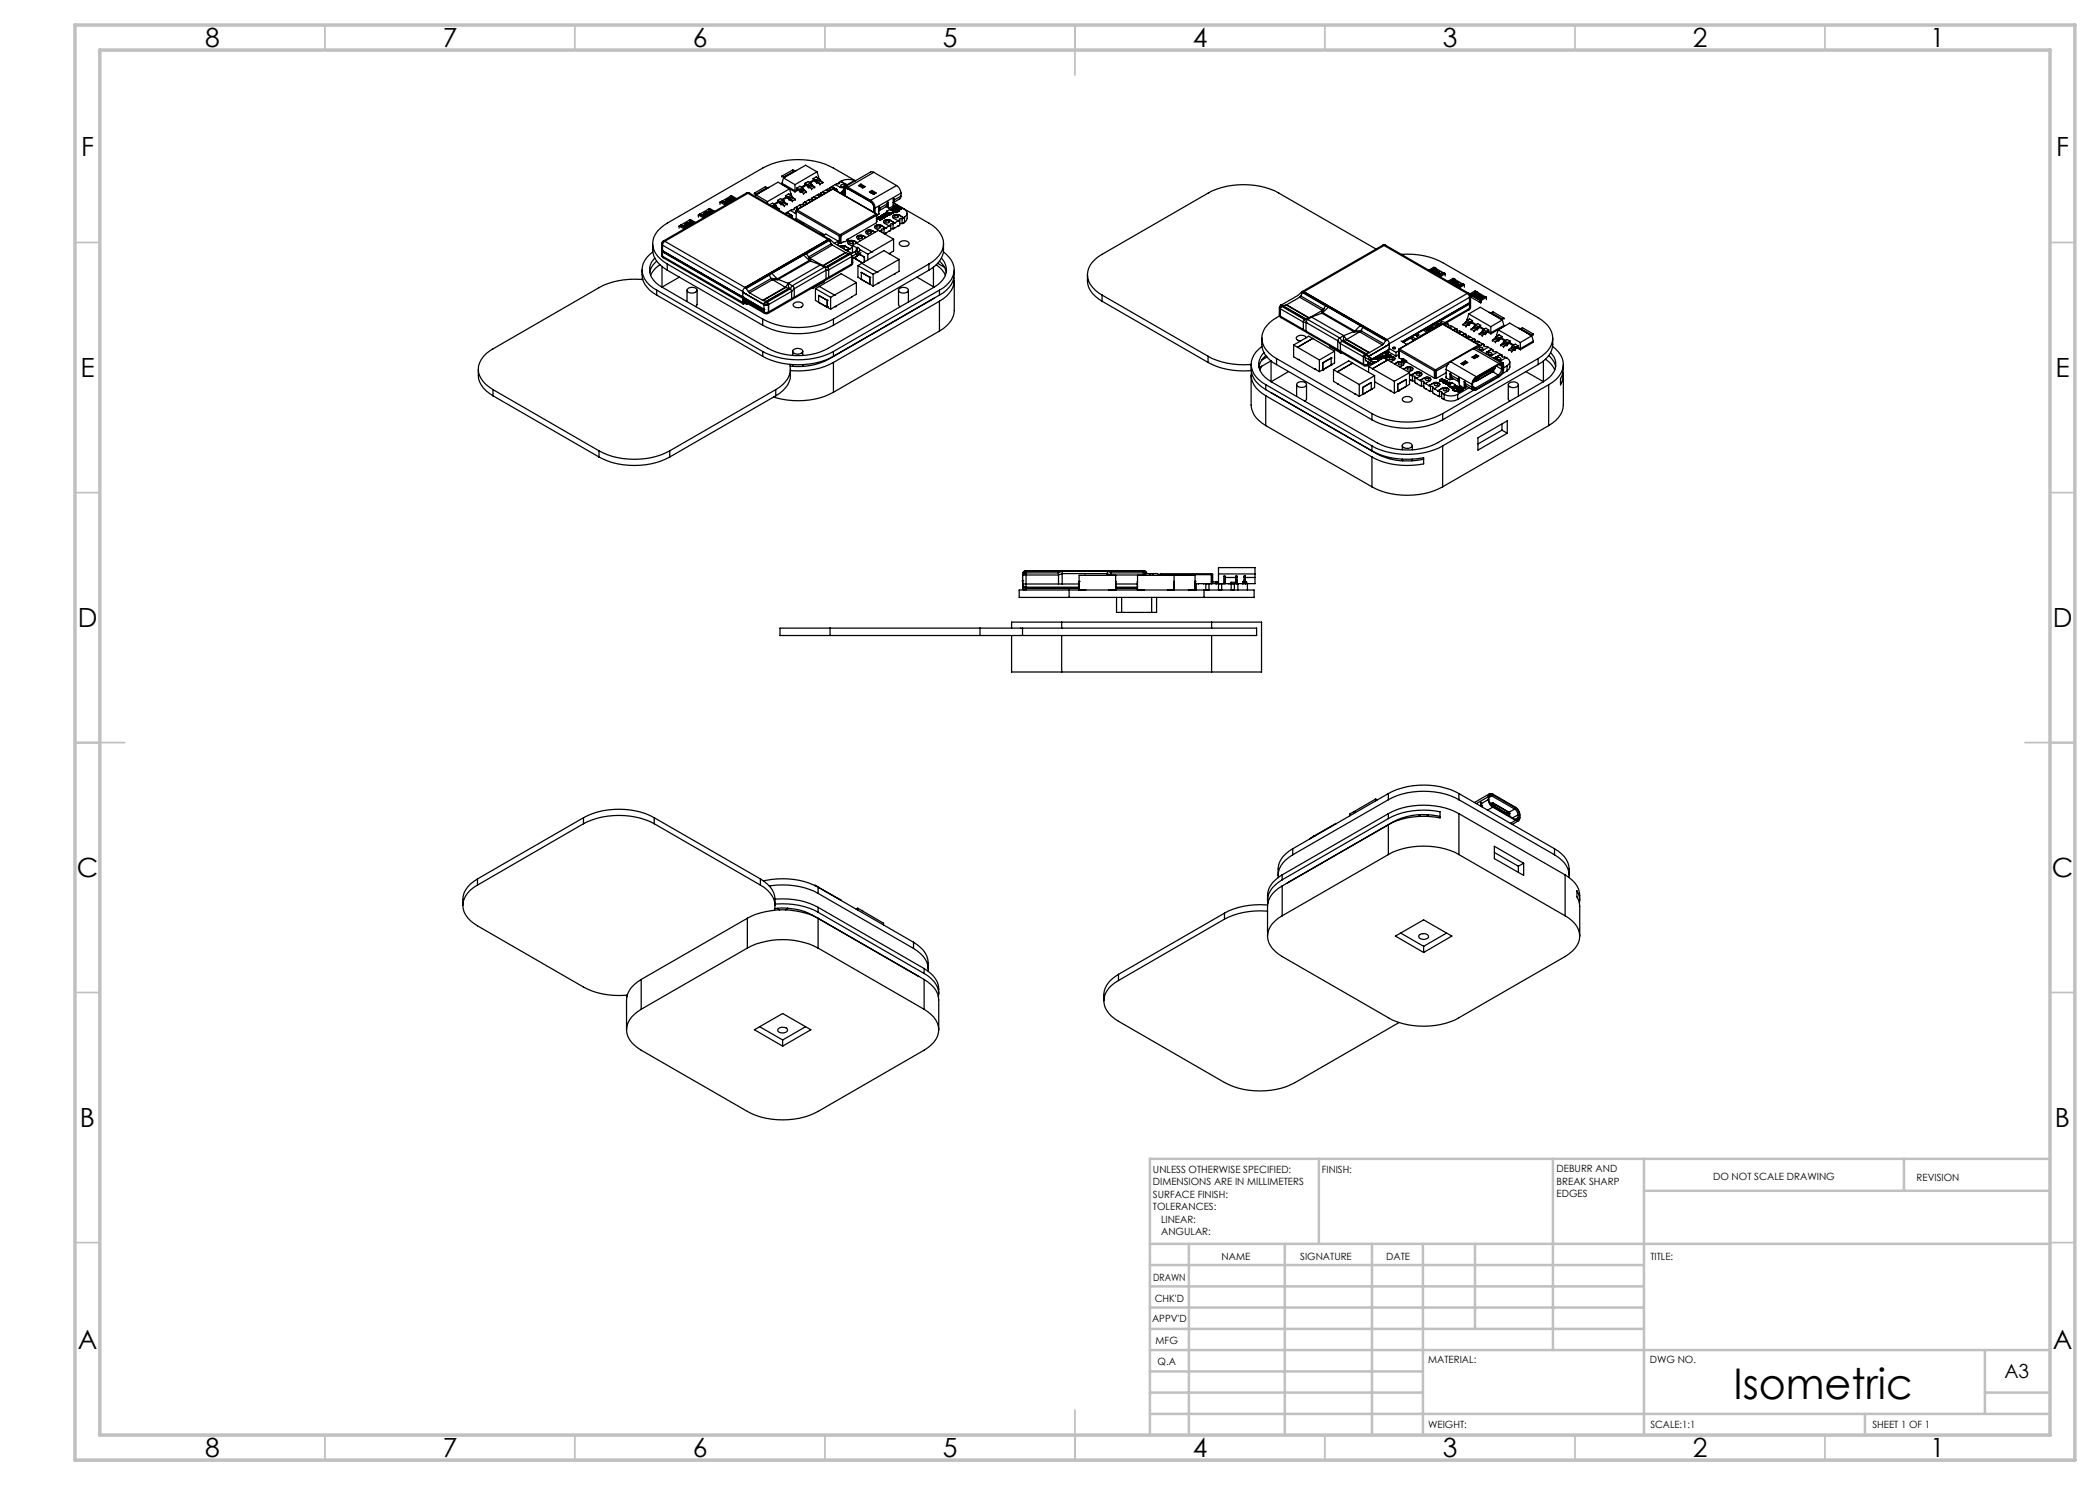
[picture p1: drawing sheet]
<svg xmlns="http://www.w3.org/2000/svg" width="420mm" height="297mm" viewBox="0 0 420 297" stroke-linecap="round" stroke-linejoin="round" font-family="sans-serif">
<defs><g id="words">
<text font-size="8.5" x="346.7" y="279.7">Isometric</text>
<g font-size="5.3">
<text x="41" y="9.5">8</text>
<text x="88.5" y="9.5">7</text>
<text x="138.5" y="9.5">6</text>
<text x="188.5" y="9.5">5</text>
<text x="238.5" y="9.5">4</text>
<text x="288.5" y="9.5">3</text>
<text x="338.5" y="9.5">2</text>
<text x="386" y="9.5">1</text>
<text x="16.2" y="31.3">F</text>
<text x="411.2" y="31.3">F</text>
<text x="16.1" y="75.5">E</text>
<text x="411.1" y="75.5">E</text>
<text x="15.5" y="125.5">D</text>
<text x="410.5" y="125.5">D</text>
<text x="15.4" y="175.5">C</text>
<text x="410.4" y="175.5">C</text>
<text x="16" y="225.5">B</text>
<text x="411" y="225.5">B</text>
<text x="15.5" y="269.8">A</text>
<text x="410.5" y="269.8">A</text>
<text x="41" y="291.5">8</text>
<text x="88.5" y="291.5">7</text>
<text x="138.5" y="291.5">6</text>
<text x="188.5" y="291.5">5</text>
<text x="238.5" y="291.5">4</text>
<text x="288.5" y="291.5">3</text>
<text x="338.5" y="291.5">2</text>
<text x="386" y="291.5">1</text>
</g>
<text font-size="3.9" x="400.9" y="275.5">A3</text>
<g font-size="2">
<text x="230.6" y="234.6">UNLESS OTHERWISE SPECIFIED:</text>
<text x="230.6" y="237.1">DIMENSIONS ARE IN MILLIMETERS</text>
<text x="230.6" y="239.6">SURFACE FINISH:</text>
<text x="264.4" y="234.6">FINISH:</text>
<text x="311.3" y="234.5">DEBURR AND</text>
<text x="311.3" y="237">BREAK SHARP</text>
<text x="311.3" y="239.5">EDGES</text>
<text x="342.6" y="236">DO NOT SCALE DRAWING</text>
<text x="383.3" y="236.2">REVISION</text>
<text x="230.6" y="242.1">TOLERANCES:</text>
<text x="232.2" y="244.6">LINEAR:</text>
<text x="232.2" y="247.1">ANGULAR:</text>
<text x="244.3" y="252">NAME</text>
<text x="260" y="251.9">SIGNATURE</text>
<text x="277.2" y="251.9">DATE</text>
<text x="330.1" y="251.9">TITLE:</text>
<text x="230.6" y="256.1">DRAWN</text>
<text x="230.9" y="260.3">CHK'D</text>
<text x="230.4" y="264.4">APPV'D</text>
<text x="231.1" y="268.8">MFG</text>
<text x="231.5" y="273">Q.A</text>
<text x="285.6" y="272.5">MATERIAL:</text>
<text x="330" y="272.5">DWG NO.</text>
<text x="285.6" y="285.5">WEIGHT:</text>
<text x="330.1" y="285.6">SCALE:1:1</text>
<text x="374.5" y="285.6">SHEET 1 OF 1</text>
</g>
</g></defs>
<g fill="none" stroke="#c0c0c0" stroke-width=".35">
<path d="M65 5v5M115 5v5M165 5v5M215 5v10M265 5v5M315 5v5M365 5v5M15 48.5h5M410 48.5h5M15 98.5h5M410 98.5h5M15 148.5h10"/>
<path d="M405 148.5h10M15 198.5h5M410 198.5h5M15 248.5h5M410 248.5h5M65 287v5M115 287v5M165 287v5M215 282v10M265 287v5M315 287v5M365 287v5"/>
</g>
<g fill="none" stroke="#c0c0c0" stroke-width=".5">
<path d="M263.8 231.8v17M310.6 231.8v38.2M328.8 231.8v55.2M328.8 238.2h81.2M380.8 231.8v6.4M410 231.8h-180v55.2M230 248.8h180M230 257.3h98.8M230 253h98.8M237.8 248.8v38.2M257 248.8v38.2M274.4 248.8v38.2"/>
<path d="M284.6 248.8v38.2M295 248.8v17M230 265.8h98.8M230 261.5h98.8M230 278.5h54.6M230 274.3h54.6M230 270h180M397 278.5h13M397 270v12.8M230 282.8h180M373 282.8v4.2"/>
</g>
<path d="M15 5h400v287h-400zM20 10h390v277h-390z" fill="none" stroke="#c0c0c0" stroke-width=".7"/>
<g fill="none" stroke="#000" stroke-width=".25">
<path d="M145.5 40l.2 .1M145.7 39.9l-.1 .1 .3 .2 .3-.2M145.7 39.9h.3M145.7 39.9h-.1M145.7 39.9h.1M146 39.9l.2 .1M146 39.9h.1M146 39.3l-1.7 1M146 39.3l1 .6M146.1 39.5l.2 .3a.21 .21 0 0 1 .2-.1 .21 .21 0 0 1 .1 .2M146.1 39.5h.1M146.1 39.3h.1"/>
<path d="M146.1 39.5l.1 .3M146.1 39.3l.2 .2M146.1 39.3l.2-.2 1 .6M146.1 39.3l.2 .1M146.1 39.3h-.1M146.2 39.8l.1 .1M146.2 39.8h.1M146.3 39.9h.3M146.3 39.9h.1M146.3 39.5h.1M146.3 39.5l.6 .3M146.3 39.8l.1 .1 .2-.1"/>
<path d="M146.3 39.8h.3M146.3 39.8h.1M146.6 39.8h.1M146.6 39.9h.1M146.7 39.8l-.1 .1M146.9 39.8h.1M146.9 39.8l.2 .1M149.3 38.6l.3-.1 .3 .1M149.3 38.6l.3 .1M149.3 38.6l-16.7 9.6M149.6 38.7l-16.6 9.6M149.6 38.7l16 9.2"/>
<path d="M149.9 38.6l-.3 .1M149.9 38.6l16 9.3M150.9 38.6v.2M150.9 38.6l.3 .2M151.2 39l-.1 .3M151.2 39l2.3 1.3M151.5 38.8h-.3M151.6 38.7l-.1 .1M153.4 37.5l.2 .1M153.4 37.5l-2.2 1.3M153.4 37.5l-.3-.1-2.2 1.2M153.8 37.5l-2.3 1.3"/>
<path d="M156.4 35.2v.2M156.4 35.2l.3 .2M156.4 36.7l2.6 1.5 .4-.3M156.4 36.7l.1 .2 2.5 1.5M156.7 35.6l-.3 1.1M156.7 35.6l2.3 1.3M157.1 35.3l-.4 .1M157.2 39.1v.3M157.2 39.1l.4 .3M157.2 39.4l.4 .2 .3 .4M157.2 39.4l-.8 .5M157.4 39.5l-.8 .5"/>
<path d="M157.6 39.4l.2 .2M157.8 39.6l.1 .2M157.9 39.8l.2 .2M157.9 37.8l-4.4 2.5M157.9 37.8l.3 1M157.9 37.8l-2.3-1.4-4.4 2.6M158.1 40l.4 .2M158.2 39l.2 .3M158.2 38.8l-.2 .1M158.2 39l-.5-.2-.5 .3M158.2 38.8v.2M158.2 39l-.6 .4"/>
<path d="M158.4 39.3l-.6 .3M158.4 39.3l.1 .1M158.5 39.4l.2 .2M158.5 39.4l-.6 .4M158.7 39.6l-.6 .4M158.7 39.6l.4 .3M158.9 34.1l.2 .1M158.9 34.1l-2.2 1.3M158.9 34.1l-.3-.1-2.2 1.2M159 36.9v1.5M159.1 39.9l-.6 .3M159.1 39.9v.2"/>
<path d="M159.3 34.1l-2.3 1.2M159.4 37.6v.3M159.4 37.6l.5 .3M159.4 37.9l.4 .2 .3 .4M159.6 38l-.6 .4M159.9 37.9l.2 .2M160.1 38.1l.1 .1M160.2 38.2l.1 .2M160.3 38.4l.4 .3M160.5 37.5l.2 .2M160.5 37.5l-.5-.3-.6 .4M160.5 37.5l-.6 .4"/>
<path d="M160.7 37.7l-.6 .4M160.7 37.7l.1 .2M160.7 38.7v.2M160.8 37.9l.1 .2M160.8 37.9l-.6 .3M160.9 38.1l-.6 .3M160.9 38.1l.4 .2M161 36.7v.3M161 36.7l.5 .2M161 37l.4 .1 .3 .5M161 37l-.7 .4M161.2 37.1l-.8 .4"/>
<path d="M161.3 38.3l-.6 .4M161.3 38.3v.3M161.5 36.9l.2 .3M161.7 37.2l.1 .1M161.8 37.3l.2 .2M162 37.5l.3 .2M162.1 36.6l.2 .2M162.1 36.6l-.5-.3-.6 .4M162.1 36.6l-.6 .3M162.3 36.8l-.6 .4M162.3 36.8l.1 .2M162.3 37.7v.3"/>
<path d="M162.4 37l.2 .2M162.4 37l-.6 .3M162.4 39.6l.1 .1-.1 .2-.7 .1M162.4 39.6v.3M162.6 37.2l-.6 .3M162.6 37.2l.3 .2M162.6 35.7l.1 .3M162.6 35.7l.5 .3M162.7 36l.6 .7M162.7 36l-.8 .5M162.7 39.4h.1M162.7 39.4l.6 .3"/>
<path d="M162.7 39.4l-.3 .2M162.9 36.1l-.8 .5M162.9 37.4l-.6 .3M162.9 37.4v.2M163.1 36l.2 .2M163.3 36.2l.1 .2M163.4 36.4l.2 .2M163.4 34.4l-4.4 2.5M163.4 34.4l.3 1M163.4 34.4l-2.3-1.3-4.4 2.5M163.5 39l-.8 .4M163.5 39l.5 .3"/>
<path d="M163.6 36.6l.4 .2M163.7 35.7l.2 .2M163.7 35.4l-.2 .2M163.7 35.7l-.5-.3-.6 .3M163.7 35.4v.2M163.7 35.7l-.6 .3M163.9 35.9l-.6 .3M163.9 35.9l.1 .1M164 36.8v.2M164 36l.2 .2M164 36l-.6 .4M164.2 36.2l-.6 .4"/>
<path d="M164.2 36.2l.4 .3M164.2 38.6a.25 .25 0 0 1-.1 .3 .25 .25 0 0 1-.3-.1l-.3 .2M164.2 38.6v.2M164.5 38.3l.5 .4-.5-.3M164.5 38.4l-.3 .2M164.5 38.3v.1M164.6 36.5l-.6 .3M164.6 36.5l-.1 .2M165.3 38l-.8 .3M165.3 38l.5 .2M166 37.5a.25 .25 0 0 1-.1 .3 .25 .25 0 0 1-.3 0l-.3 .2M166 37.5v.3"/>
<path d="M166.3 37.3l.8-.4a1.92 1.92 0 0 0 1.7 .6h.1M166.3 37.3h.1M166.3 37.3l1 .5M166.3 37.3l-.3 .2M166.3 37.3l1 .6M166.5 37.8l-7.2 4.1M166.5 37.8l-7 4.1M166.6 37.8l8.7 5M166.6 37.8h-.1M166.6 37.8l8.6 5M167.3 37.8l.1 .4M167.3 37.9l.2 .3"/>
<path d="M167.3 37.8v.1M167.8 36.5l.1 .2h-.5l-.3 .2M167.8 36.5v.2M168.1 38.5h.1M168.1 37a.4 .4 0 0 1 .4-.1 .4 .4 0 0 1 .3 .3 .4 .4 0 0 1-.4 .2 .4 .4 0 0 1-.3-.4zM168.1 36.3h.1M168.1 36.3l1 .5M168.1 38.5l-.1 .1M168.1 38.5h.2M168.1 36.3l-.3 .2M168.3 38.5h.1M168.3 38.5v.1"/>
<path d="M168.4 38.7h.1M168.4 38.7h.3M168.4 38.7h-.1M168.5 38.3l.2-.1zM168.5 38.7l-.2 .1M168.6 38.7l.1 .1M168.6 38.9h.1M168.7 38.7h.1M168.7 38.2l-.2 .1M168.9 38.1v1M168.9 38.1h.1M169 38.1v1"/>
<path d="M169.1 36.8l.2 .3M169.1 36.8h.1M169.1 37.1l.1 .1M169.1 37.1v.2M169.2 37.6l-.3 .5M169.2 37.1h-.1M169.2 37.1h.2M169.6 37.8a.37 .37 0 0 0-.4-.1 .37 .37 0 0 0-.2 .4M169.6 37.7l4.5 2.6a1.33 1.33 0 0 1 .7 1.2v1M169.6 37.7a.4 .4 0 0 0-.5 0 .4 .4 0 0 0-.2 .4M169.6 37.5a.53 .53 0 0 0-.6-.1 .53 .53 0 0 0-.3 .6v1M169.6 37.8l4.5 2.6"/>
<path d="M169.6 37.5l4.5 2.6M169.6 37.7v.1M170.9 36.1a3 3 0 0 0-2.8 .2M170.9 36.1l-1.7 1M170.9 36.1l.2 .1M171.1 36.2l-4.4-2.6a15.6 15.6 0 0 0-14.2 0l-19 11a5.2 5.2 0 0 0-3 4.1 4.9 4.9 0 0 0 3 4.1M171.7 37.1l.5-.3 .8 .5-.5 .3zM171.8 37.2l.4-.2 .7 .4M172.2 36.8v.3M172.2 37.1l.6 .4M172.2 37.1l-.2 .2M173.9 38.4l.5-.3 .8 .5-.5 .3z"/>
<path d="M174 38.4l.4-.2 .7 .5M174.4 38.1v.3M174.4 38.4l.5 .3M174.4 38.4l-.2 .2M174.6 38.5l-.3 .1M174.8 34.5l-.7-.1-5.2 3M174.8 38.6l-.2 .2M174.8 34.5l-5.2 3M174.8 34.5l4.5 2.6M174.9 38.7l-.2 .1M178.7 39.8h.1M178.8 39.8h-.2v1.4"/>
<path d="M178.8 39.8v.2M179.3 37.1a2.03 2.03 0 0 1 .9 1.5M179.3 37.1l-5.2 3M180.2 39.2l-.3 .6-1.3 .7M180.2 38.6l-5.2 3M180.2 38.6v.6M180.2 39.2l-1.4 .8M128.4 54a4.9 4.9 0 0 0 2.9 5M128.5 55.6l-.1 .3M128.6 55.9a15.5 15.5 0 0 0-8.8 1.6l-21.2 12.3a4.7 4.7 0 0 0-2.9 4.7 5.7 5.7 0 0 0 2.9 3.4M130.5 48.7a5 5 0 0 0 3 5.3M130.6 50.4a4 4 0 0 0-1.6 5.5 5.9 5.9 0 0 0 2.3 2.1"/>
<path d="M131 51.6a3.4 3.4 0 0 0 .7 5.4l.7 .4M131.3 52.2l-.2 .2a3.3 3.3 0 0 0-1.1 2.1M131.3 58l21.2 12.3M131.3 58v1M131.3 59l21.2 12.3M132 52.9l-.3 .2a4.6 4.6 0 0 0-1.6 2M132.3 51l.3 .5M132.3 48.8l.2 .2M132.3 51l.2 .3M132.3 48.8v2.2M132.4 57.4l21.2 12.3a13.1 13.1 0 0 0 12 0l21.2-12.3M132.4 53.3v4.1"/>
<path d="M132.4 50.2l.1 .2M132.4 50.2l16.1 9.3M132.5 50.2h-.1M132.5 50.2h.1M132.5 51.3l.1 .2M132.5 49l16.1 9.3M132.5 49v1.2M132.5 50.4v.9M132.5 50.2l16.1 9.2M132.5 50.4l16.1 9.3M132.5 51.3l16.1 9.2M132.6 48.2l-.3 .6"/>
<path d="M132.6 48.2l.4 .1M132.6 51.5l16.1 9.3M133 48.3l-.4 .3-.1 .4M133 48.3l16 9.2M133.5 52.8l19 11M133.5 52.8v1.2M133.5 54l19 11M135.8 45.2v.4M135.8 45.2l1 .6M135.9 55.4l-3.5 2M136 45.1l-.2 .1M136 45.1l.4 .1"/>
<path d="M136.1 45h.1M136.1 45l.3 .2M136.1 45v.1M136.4 45.2l.6 .3M136.5 45.2h.1M136.5 45.2l.1-.1 .6 .3M136.6 45.2h.1M136.6 45.2h-.1M136.6 45.2l.5 .3M136.9 45l.1 .1M137 45.5h.1M137 45.1l-.1-.2a.27 .27 0 0 1 .4 0 .27 .27 0 0 1 .1 .3l.3-.1"/>
<path d="M137 45.1h.1M137 45.5l.1 .2M137 45.5l.1 .1M137.1 44.9h-.1M137.1 44.9h.2M137.1 44.9v.1M137.1 45h.1M137.1 45l-.1 .1M137.1 44.9h.1M137.1 45.4v.1M137.2 45.4h.1M137.2 45.4l-.1 .1"/>
<path d="M137.3 44.9h-.2M137.3 44.9v.1M137.3 44.9h.1M137.3 45h.1M137.3 45l.1 .3M137.3 44.8l.2 .1M137.4 45.3h.1M137.4 58v2.3M137.5 44.7l.2 .2 .3-.1M137.5 44.7h.3M137.5 44.7h-.1M137.5 44.7h.1"/>
<path d="M137.5 44.9h.5M137.5 44.9l-.1-.2a.45 .45 0 0 1 .6 .2M137.5 44.9h.1M137.5 57.8a1.19 1.19 0 0 1 1.9 .3 1.16 1.16 0 0 1-2-.1zM137.7 45.1h.1M137.7 45.1l-.3 .2M137.8 44.7l.2 .1M137.8 44.7h.1M137.8 44.1l.3-.2 1 .6M137.8 44.1l-1.7 .9M137.8 44.1l1 .6M137.9 44.3l.1 .3 .3-.2 .2 .2-.1 .1"/>
<path d="M137.9 44.3h.1M137.9 44h.1M137.9 44l.2 .2M137.9 44.3l.1 .3M138 44.9h.1M138 44.8v.1M138 44.8h.1M138 44.6l.1 .1M138 44.6h.1M138.1 44.7h.3M138.1 44.7h.1M138.1 44.2h.1"/>
<path d="M138.1 44.2l.6 .4M138.1 44.6h.3M138.1 44.6h.1M138.4 44.5l-.1 .2h-.2v-.1M138.4 44.5l-.3 .1M138.4 44.6h.1M138.4 44.5v.1M138.4 44.7h.1M138.5 44.6l-.1 .1M138.7 44.6h.1M138.7 44.5h.1M138.7 44.5v.1"/>
<path d="M138.7 44.5l.2 .1M139.4 58v3l-.3 .3M139.7 43v.4M139.7 43l1 .6M139.7 43l.2-.1 .3 .1M139.9 42.8v.1M139.9 42.8l.3 .2M139.9 42.9l.3 .1M139.9 42.9h.1M140.2 43l.6 .3M140.3 43h.1M140.3 42.9l.7 .3"/>
<path d="M140.3 42.9v.1M140.4 43h.1M140.4 43l.5 .2M140.4 42.9v.1M140.8 42.8v.1M140.8 43.3h.1M140.8 43.3l.1 .2M140.8 43.3v.1M140.8 43.3l.1 .1M140.8 42.9v-.2a.26 .26 0 0 1 .3-.1 .26 .26 0 0 1 .2 .2v.2l.3-.1M140.8 42.9h.1M140.9 42.7h.2"/>
<path d="M140.9 42.7l-.1 .1M140.9 42.7v.1M140.9 42.8h.1M140.9 42.7h.1M140.9 42.8l-.1 .1M140.9 43.2h.1M141 43.2h.1M141 43.2h-.1M141.1 42.7l.1 .1M141.1 42.7h.1M141.2 42.8h.1M141.2 42.8v.3l.4-.2"/>
<path d="M141.2 42.5l.2 .2M141.3 42.4l.3 .3h.2v-.1M141.3 42.4l.4 .1M141.3 42.4h.1M141.3 42.4v.1M141.4 42.7l.4 .1M141.4 42.7h.1M141.6 42.9h.1M141.6 42.9l-.4 .2M141.7 42.5l.1 .1M141.7 42.5h.1M141.7 42.5l-.4-.1-.1 .1 .2 .2"/>
<path d="M141.7 42.5l.2 .1-.1 .2M141.7 41.8h.1M141.7 41.8l.3 .2M141.7 41.8l.2-.1 1 .6M141.7 41.8v.1M141.7 42.1l.2 .2a.23 .23 0 0 1 .2-.1 .23 .23 0 0 1 .2 .2v.1M141.7 42.1h.1M141.7 42.1l.1 .3M141.8 42.6h.1M141.8 42.4l.1 .1M141.8 42.8h.1M141.8 42.4h.1"/>
<path d="M141.9 42.6l-.1 .2M141.9 42.5h.4M141.9 42h.1M141.9 42.5h.1M141.9 42l.6 .3M142 42.3v.2l.2-.2M142 42.3h.2M142 42.3l-.1 .1M142 42.3h.1M142 42h-.1M142.2 42.3l.1 .1M142.2 42.3h.1"/>
<path d="M142.3 42.5h.1M142.3 42.4v.1M142.5 42.3v.1M142.6 42.3l.1 .1-.1-.1M142.6 42.3h-.1M142.6 42.3l-.1 .1M142.6 42.3h.1M142.7 42.4l-1.1-.5-1.7 .9M144 40.4l.2-.1 .4 .1 .6 .4M144 40.4l1.1 .6M144 40.4v.5M144.3 40.3h.1"/>
<path d="M144.3 40.3l.3 .1M144.7 40.4h.1M144.7 40.4l.1-.1 .5 .3M144.8 40.4h.1M144.8 40.4h-.1M144.8 40.4l.5 .3M145.1 40.2l.1 .1M145.2 40.8h.1M145.2 40.3l-.1-.1a.23 .23 0 0 1 .3-.2 .23 .23 0 0 1 .2 .2v.2l.3-.1M145.2 40.3h.1M145.2 40.8l.1 .1M145.2 40.1h.3"/>
<path d="M145.2 40.1v.1M145.2 40.2h.1M145.2 40.1h.1M145.2 40.2v.1M145.3 40.7h.1M145.3 40.6h.1M145.3 40.6v.1M145.5 40.1v.2M145.5 40.1h.1M145.5 40.3h.1M145.5 40.3l.1 .2M145.6 40.5h.1"/>
<path d="M145.7 40.1l.5 .1M145.7 40.1h.1M145.7 40.1l-.2-.1 .1-.1a.5 .5 0 0 1 .6 .2v.1M145.9 40.3h.1M145.9 40.3l-.3 .2M146.2 40.2h.1M146.2 40v.1M146.2 40h.1M146.2 40v.2M148.5 59.5l.1 .2M148.5 59.5l4.2 2.4M148.6 59.4l-.1 .1"/>
<path d="M148.6 59.4h.1M148.6 59.7l4.2 2.4-.1-.2M148.6 59.9l.6 .6M148.6 59.9l.4 .7M148.6 58.3v1.1M148.6 59.7v.8M148.6 58.4l.6 .4M148.6 58.5l.6 .3M148.6 59.4l4.2 2.5M148.6 59.9l4.2 2.5M149 57.5l-.4 .5v.3M149 57.5l.2 .1"/>
<path d="M149.2 58.8l3.1 1.8M149.2 57.6l.1 .1M149.2 58.8h.1M149.3 57.7h.1M149.3 57.7l.4 .6M149.7 58.3l.2 .3M149.9 58.6l2.6 1.5M153.5 40.3v.4M153.8 55l.4 .7M153.8 55l-4.5 2.7M154.2 55.7h.1M154.2 55.7l.3 .2"/>
<path d="M154.2 55.7h1.2M154.2 55.7l-4.5 2.6M154.3 54.7l1.1 1M154.3 54.7l-.5 .3M154.5 55.9l.1 .1M154.5 55.9l-4.6 2.7M154.6 56l2.5 1.5M155 40.9l.2 .3M155 40.9l-.5-.3-.5 .4M155 40.9l-.6 .3M155.2 41.2l.1 .1M155.2 41.2l-.5 .2"/>
<path d="M155.3 41.3l.1 .2M155.3 41.3l-.4 .2M155.4 55.7v.1M155.4 55.8l.1 .1M155.4 55.8h.1M155.4 41.5l.4 .2M155.4 41.5l-.2 .2M155.5 55.8l.1 .1M155.5 55.9l-.9 .1M155.5 40.1l.1 .3M155.5 40.1l.5 .2M155.6 40.4l.6 .6"/>
<path d="M155.6 40.4l-.8 .4M155.6 55.9h-.1M155.6 55.9l2 .8M155.6 55.9h.1M155.8 40.5l-.9 .4M155.8 41.7l-.2 .2M155.8 41.7v.2M156 40.3l.2 .3M156.2 40.6l.1 .1M156.3 40.7l.2 .2M156.5 40.9l.3 .2M156.6 40l.2 .2"/>
<path d="M156.6 40l-.5-.3-.6 .4M156.6 40l-.6 .3M156.8 40.2l-.6 .4M156.8 40.2l.1 .2M156.8 41.1v.2M156.9 40.4l.2 .2M156.9 40.4l-.6 .3M157.1 57.5l-4.6 2.6M157.1 57.5h.1M157.1 40.6l-.6 .3M157.1 40.6l.3 .2M157.1 57.5l.7 .2"/>
<path d="M157.1 57.5l-4.5 2.6M157.4 42.5l-.3 .2v.1M157.4 42.5h.1M157.4 42.5l.9 .5M157.4 40.8l-.6 .3M157.4 40.8v.2M157.6 56.7l-.5 .8M157.6 56.7l.2 1M157.6 56.7h.1M157.7 56.7l.8 .4M157.7 43.1l.3 .1M157.8 57.7h.1"/>
<path d="M157.8 57.7l-4.6 2.6M157.9 57.7l-4.6 2.6M157.9 57.7l.1 .1M158 43.2l.1 .2M158 43.2v.1M158 57.8l.3 .5M158 57.8h.1M158 57.8l-4.6 2.6M158.1 42.1l-.7 .4M158.1 42.1l1.1 .6M158.3 43l.1 .2v.3M158.3 43.1l.2 .3"/>
<path d="M158.3 43v.1M158.3 58.3v1.4M158.3 58.3l-4.6 2.6M158.3 59.7l-4.6 2.7M158.4 57.1l-.4 .7M158.5 57.1h.1M158.5 57.1l.4 .6v1.7M158.5 40.2v.2M158.9 41.7v.2l-.8 .2M158.9 59.4l-.6 .3M158.9 41.7v.2M159 43.9l.5 .1"/>
<path d="M159.2 41.5h.1M159.2 41.5l.5 .3M159.2 41.5l-.3 .2M159.2 42.2v.2M159.2 42.2l8.7 5M159.2 42.2v1.5l5.7 3.3M159.4 42l-.2 .2M159.4 42l8.6 5M159.5 44h.1M159.5 41.9l-.2 .1M159.5 41.9l-.1 .1M159.9 41.1l-.7 .4"/>
<path d="M159.9 41.1l.5 .2M159.9 44.4h.1M160.1 44.5l.4 .2M160.5 44.7l-.1 .1M160.5 44.7h.1M160.7 40.6v.3h-.5l-.3 .2M160.7 40.6v.3M160.7 51l1.1 1M160.7 51l-6.4 3.7M160.9 40.4h.1M160.9 40.4l.6 .3M160.9 40.4l-.2 .2"/>
<path d="M160.9 40.4l.5 .3M161.3 50.8l.4 .6M161.3 50.8l-.6 .2M161.7 51.4l.1 .6M161.7 51.4l.3 .2M161.7 51.4h.1M161.8 52.1l.2 .1M161.8 52l.1 .1M161.8 52.1l-6.3 3.7M161.9 52.1h-.1M161.9 52.1h.2M162 51.6v.1"/>
<path d="M162 52.2l2.1 .8M162 52.2h.1M162 51.7l.1 .4M162 52.2l-6.4 3.7M162.1 52.1l-.1 .1M162.2 40.3l-.5-.3-.8 .4M162.6 57.5v.2M163.1 57.7l3 1.8M163.1 57.7v2.4l.6 .4M163.7 59.1l1.8 1M163.7 59.1v1.4M163.9 57.3l-.8 .4"/>
<path d="M163.9 57.3l3 1.7M164.1 53l-6.4 3.7M164.1 53l.8 .4M164.1 46.8h.1M164.1 53l1.2 .3M164.2 46.8h.1M164.3 46.8l-.1 .1M164.3 46.8l.2 .2M164.5 47h.1M164.5 47h-.1M164.6 47h.1M164.6 47.1h.1"/>
<path d="M164.6 47l-.1 .1M164.6 47.1l.6-.3 2.4 1.4M164.8 56.2v.2l-2.2 1.2M164.9 53.4l.2 .3 .1 .3M164.9 53.4h.1M164.9 53.4l-6.4 3.7M164.9 53.4l.6 .1M165.2 54h.1M165.2 55.8l-6.3 3.6M165.2 54l-6.3 3.7-.6 .6M165.2 54v1.8M165.3 53.3v.1"/>
<path d="M165.3 53.4l.2 .1M165.5 53.5h.1M165.5 53.5l.2 .5M165.6 47.9a.3 .3 0 0 1 .3 0 .3 .3 0 0 1 .2 .3M165.6 47.9l-16.6 9.6M165.6 47.9l.2 .1M165.7 47.9h.2M165.7 54h-.5M165.7 54v1.5M165.7 55.5l-.5 .3M165.8 48l.1 .1M165.8 48l-16.6 9.6"/>
<path d="M165.9 48.1l.4 .7M165.9 48.1l-4.6 2.7M165.9 47.9l.3 .2a16.1 16.1 0 0 0 4.1 2.5l.2-.2M166.1 59.5v2.3M166.3 48.8l.2 .2M166.3 48.8l-4.6 2.6M166.5 49l2.6 1.5M166.5 49l-4.5 2.6M166.9 59h.1M166.9 59l-.8 .5M167.6 48.5l.3 .2M167.6 48.2l-.7 .5"/>
<path d="M167.6 48.2l-.1 .9M167.9 47.2v1.5M168 47l-.1 .2M168.1 46.9l.1 .3M168.1 47.1l-.1 1.5-.1 .1M168.1 46.9l-.1 .1M168.1 46.9v1.7h.1M168.2 47.2v1.4M168.2 49.4h.6l.1 .2-.2 .1M168.7 48.4l-.5 .2M169 49.2l-.5-.1-.6 .2 .6-.2 .5 .1M169 49.2l.9 .6"/>
<path d="M169 49.2h.1M169.1 50.5l-4.6 2.6-2.5-1.4M169.1 50.5h.1M169.2 50.5l.6 .2M169.2 50.5l-4.6 2.7M169.6 48l-.5 .3h-.4M169.6 47.8v.2M169.6 47.9v.1M169.6 49.9h-.3l-.2 .2M169.6 49.9v.4M169.8 50.7l.1 .1M169.8 50.7l-4.5 2.6"/>
<path d="M169.9 50.8h.1M169.9 50.8l-4.6 2.6M169.9 49.8h.1M169.9 48.4a.4 .4 0 0 1 .4-.1 .4 .4 0 0 1 .3 .3 .4 .4 0 0 1-.4 .1 .4 .4 0 0 1-.3-.3zM169.9 49.8l-.3 .1M170 50.8l.1-.1 .2 .1M170 50.8l.4 .5M170 50.8l-4.5 2.7M170 50.8h.1M170.2 53.1l-16.6 9.6M170.3 52.8l-.1 .3M170.3 52.8l-4.6 2.7"/>
<path d="M170.4 50.7l-.2-.2-.3 .3M170.4 51.3l-4.7 2.7M170.4 51.3l-.1 1.5M170.5 49.1l.9 .5M170.5 49.1l.8-.5 3 1.8M170.5 49.1v1.5M170.5 49.4l-.6 .4M170.5 52.5l-.3 .6M170.5 51.1v.6M170.5 51.1l-.2 .2M170.5 52.5l-.2 .3M170.5 51.7v.8"/>
<path d="M170.5 51.1l-.2 .1M170.6 48.4v.3M170.8 48.2l-.5-.1-.7 .2 .1 .5 .8 .5M170.8 48.2l-.8-.1-.4 .3-.1 .1M170.8 48.2h.1M170.8 51.6l.4 .2M170.8 48.2l.6 .3M170.9 50.4a.3 .3 0 0 1 .2 .5M170.9 50.4l-.8 .5M171.1 50.9l-.6 .3M171.2 51.8h.1M171.2 51.8l1.3 .8"/>
<path d="M171.2 51.3v.5M171.2 50.2a.3 .3 0 0 1 .2 .5M171.2 50.2l-.3 .2M171.3 50.8l.1 .2v.2M171.3 56.5v2.3l-5.2 3M171.3 56.5l-4.4 2.5M171.3 56.5l-3.1-1.8-4.3 2.6M171.3 50.7l.2 .2-.1 .2M171.3 49.9l.1 .1M171.3 50.1l.3 .2v.2M171.3 50.1l-.1 .1M171.4 50.1h-.1"/>
<path d="M171.4 51.2l-.9 .5M171.4 51.1v.1M171.4 50.7l-.3 .2M171.6 49.5a.55 .55 0 0 1 .3 .5 .55 .55 0 0 1-.3 .5M171.6 49.5a.28 .28 0 0 0-.3 .2 .28 .28 0 0 0 0 .2M171.6 49.5l-.3 .2v.2M171.6 50.5l-.2 .2M171.6 53.1l3 1.8M171.6 53.1v2.4l.7 .3M171.7 50.5l.2 .3M171.7 47.4a.4 .4 0 0 1 .4-.1 .4 .4 0 0 1 .3 .3 .4 .4 0 0 1-.4 .1 .4 .4 0 0 1-.3-.3zM171.8 50.9l-.4 .2"/>
<path d="M171.9 50.8l-.1 .1M171.9 49.9l1.7 .9M171.9 50.9l1 .5M172.2 50.5l-.4 .4M172.3 55.9h.1M172.3 55.9l1.7 1M172.3 54.5l1.7 1M172.4 52.7l-.8 .4M172.4 52.7l3 1.7M172.4 47.3v.4M172.6 47.2l-.6-.1a.52 .52 0 0 0-.6 .5l.7 .5M172.6 47.2l-.6-.1a.59 .59 0 0 0-.7 .4"/>
<path d="M172.6 47.2h.1M172.6 47.2l.6 .3M172.9 51.4v1M172.9 51.4h.1M173.5 46.4a.39 .39 0 0 1 .4-.2 .39 .39 0 0 1 .3 .3 .39 .39 0 0 1-.4 .2 .39 .39 0 0 1-.3-.3zM173.6 50.8v1.2M174 55.5h.1M174 56.8v.1M174 56.8l.6 .4M174 55.5v1.4M174 55.5l-1.7-1v1.4M174.1 40.4l.4 .3 .2 .7"/>
<path d="M174.1 40.1a1.91 1.91 0 0 1 .9 1.5M174.2 40.4h-.1M174.2 46.3v.3M174.3 50.4h.1M174.3 50.4l-.7 .4M174.4 46.1l-.8-.1-.5 .4 .2 .3 .6 .4M174.4 46.1l-.8-.1-.5 .5M174.4 46.1h.1M174.4 46.1l.6 .4M174.6 54.9v2.3M174.7 41.4h.1M174.7 41.4v1.1"/>
<path d="M175 41.6v1M175.2 42.9l.1 .2M175.2 42.9l-7.1 4M175.2 42.8h.2l-.1 1.6M175.2 42.8v.1M175.3 43.1l-7.1 4.1M175.3 43.1v1.5l-5.9 3.4v.1M175.3 45.3a.4 .4 0 0 1 .4-.1 .4 .4 0 0 1 .3 .3 .4 .4 0 0 1-.4 .1 .4 .4 0 0 1-.3-.3zM175.4 54.4h.1M175.4 54.4l-.8 .5M175.4 43.6h.1M175.4 43.6l.5 .3"/>
<path d="M175.4 43.6l.5 .4 .5-.2M175.5 56.7h.1M175.5 56.7l-.9 .5M175.7 46.1l-4.4 2.5M175.7 46.1l3 1.7M175.8 42.7v.2l-.4 .2M175.8 41.6v.1M175.9 43.4l.5 .3M175.9 43.4h.1M175.9 41.4l.1 .1M175.9 43.9h.1M175.9 43.9h.2"/>
<path d="M175.9 45.3v.3M176 41.5l-.1-.1-.1 .2v1.2M176 41.5v.1M176 46.2h.1M176 46.2v.1M176.1 43.9h.1M176.2 45.1l-.6-.1a.56 .56 0 0 0-.7 .5l.8 .5M176.2 45.1l-.8-.1-.5 .4M176.2 45.1h.1M176.2 43.2h.1M176.2 45.1l.9 .5M176.2 43.2v.1"/>
<path d="M176.2 43.3l.1 .1M176.2 43.3h.1M176.3 43.4h.1M176.3 43.4h.2M176.3 43.8h.1M176.3 43.7v.1M176.3 43.8l-.2 .1M176.4 43.7h.1M176.4 43.7v.1M176.4 46.1v.4M176.4 46.1l-.4 .1M176.4 43.1h.1"/>
<path d="M176.4 43.1h.2M176.4 43.1l-.2 .1M176.5 43.4h.1M176.6 43.1h.1M176.6 43.1l-.4 .1M176.6 43.5v.1M176.6 43.5l.2 .1M176.7 43.2h.1M176.7 43.2l-.2 .2M176.7 43.2h.2M176.8 42.9h.1M176.8 43.5v.1"/>
<path d="M176.8 42.9l.4 .2M176.8 45.8h-.3l-.3 .1 .2 .2M176.8 45.8v.9M176.9 43.2h.1M176.9 43.2l.1 .1M177 43.4h.1M177 43.3v.2l-.2 .1M177 43.3l-.5 .1M177 43.4l-.2 .1M177 42.7h.1M177 42.7l-.3 .2 .7 .3-.2-.1M177 42.7h.3"/>
<path d="M177.1 42.7h.1M177.1 42.7l-.3 .2M177.1 46.6h.1M177.1 45.6h.1M177.1 44.3a.39 .39 0 0 1 .4-.2 .39 .39 0 0 1 .3 .3 .39 .39 0 0 1-.4 .2 .39 .39 0 0 1-.3-.3zM177.1 45.6l-.3 .2M177.1 46.6l-.2 .2M177.2 43.1h.1M177.2 43.1l.2 .1M177.2 42.7l.2 .2M177.3 42.7h.1M177.3 42.7l.2 .1-.1 .2"/>
<path d="M177.3 42.5l.2 .1M177.3 42.3l.7 .3M177.3 42.3l.6-.4 .8 .4M177.3 42.3v.2l.7 .4M177.4 43l-.2 .1M177.4 41.3l.3 .3M177.4 43h.4h-.4M177.4 41.1v.2M177.4 43h.1M177.4 41.3l.3 .1M177.4 42.9h.1M177.4 40.8l-.1 .5-1.5 .9 .2-.6"/>
<path d="M177.4 42.9l-.2 .2M177.4 40.8l-1.4 .8M177.6 40.4l.1 .1M177.7 40.5h-.2l-.1 .3M177.7 41.4v.2h.2M177.7 40.5v.9M177.7 44.2v.3M177.8 50.7h.1M177.8 46.2h.1M177.8 46.2l-.7 .4M177.8 42.8l.2 .1 .2-.1M177.8 45.2l-.7 .4"/>
<path d="M177.8 45.2h.1M178 44h-.8a.45 .45 0 0 0-.5 .5l1.1 .7M178 44.1l-.6-.1a.66 .66 0 0 0-.7 .4M178 44l.9 .6M178 44.1l.9 .5M178 44v.1M178 42.6v.3M178.2 41.9h.1M178.2 45.8h.4M178.2 45l-.4 .2M178.2 45v1l-.4 .2M178.4 41.7l-.2 .2"/>
<path d="M178.4 41.7l.4 .2M178.5 41.7h.1M178.5 41.7l.4 .2M178.6 44.8h-.4l-.2 .1 .2 .1M178.6 44.8v1M178.6 40.9l.1 .2-.9 .5M178.6 40.5l7.2 4.1a4.8 4.8 0 0 1 2.9 4.8 5.6 5.6 0 0 1-2.9 3.4M178.6 40.6l.8 .4M178.7 47.8l-4.4 2.6M178.7 42.3v.2l-.7 .4M178.7 47.8v2.4l-.9 .5M178.7 42.4l-.2 .2"/>
<path d="M178.7 42.3l-.7 .3M178.8 41.6h.1M178.8 41.6l-.3 .1M178.8 41.6l-.6 .3M178.8 41.9h.1M178.8 40l-.2 .5M178.9 41.9h.1M178.9 54.8h.1M178.9 54.8l-3.4 1.9M178.9 44.6h.1M178.9 42.3h.1M178.9 42.2h.1"/>
<path d="M178.9 42.3l.2 .1M178.9 42.2v.1M178.9 45.6h.1M178.9 42.2l.2 .3M178.9 44.6l-.3 .2M178.9 45.6l-.3 .2M179 41.3h.1M179 43.2h.6a.35 .35 0 0 1-.3 .4 .35 .35 0 0 1-.4-.4zM179 41.3v.3M179 41.3l.6 .4M179 41.6l.6 .3M179.1 42.4h.1"/>
<path d="M179.1 42.4h.2M179.1 41.8h.1M179.1 41.8l-.6 .3 .3-.2M179.1 41.8l-.2 .1M179.3 42h.1M179.3 42.4h.1M179.3 42h.2M179.5 41.1l-.5 .1v.4M179.5 41.1l-.5 .2M179.5 41.3h.2l-.2 .2zM179.5 41.1l.6 .3M179.5 42l.2 .1"/>
<path d="M179.5 42h.1M179.5 42l.2 .2-.4 .3M179.5 43.2v.3M179.6 44.2h.1M179.6 45.2h.1M179.6 44.2l-.7 .4M179.6 45.2l-.7 .4M179.6 41.9h.1M179.6 41.7h.1M179.6 41.7v.2M179.7 41.7h.1M179.7 41.9v.1"/>
<path d="M179.7 42.2h.1M179.7 42.1h.1M179.7 58v2.9l.4 .4M179.7 41.7v.3M179.7 42.1v.1M179.7 42h.1M179.7 42.2l-.4 .2M179.8 43l-.8-.1a.43 .43 0 0 0-.5 .6l1.1 .7M179.8 43l-.8-.1-.5 .5M179.8 43h.1M179.8 57.8a1.19 1.19 0 0 1 1.9 .3 1.13 1.13 0 0 1-2-.1zM179.8 41.7v.3"/>
<path d="M179.8 43l.9 .5M179.8 41.7h.1M179.8 42h.1M179.8 51.9l-4.4 2.5M179.8 51.9v2.4l-.9 .5M179.8 51.9l-3-1.8-4.4 2.6M179.8 41.7v.2M179.8 41.9v.1M179.9 48.5a1.17 1.17 0 0 1 1.9 .3 1.17 1.17 0 0 1-2-.1zM180 44.7h.4M180 44v1l-.4 .2M180 44l-.4 .2"/>
<path d="M180.1 41.4v.4M180.1 41.4l-.5 .3M180.1 41.6h.1M180.1 41.8h.1M180.1 41.6l-.3 .1M180.1 41.8l-.3 .1M180.2 41.5l1.1 .7 .1 .4-.1 .5-.4 .3M180.2 41.5h.1M180.2 41.8h.1M180.2 41.5l-.1 .1M180.2 41.8h-.1M180.4 43.7l-.5 .1 .1 .2"/>
<path d="M180.4 43.7v1M180.7 44.6h.1M180.7 43.6l-.3 .1M180.7 44.6l-.3 .1M180.7 43.5v.1M180.9 43.4l-.2 .1M180.9 43.4v1M180.9 44.4l-.2 .2M181.4 42.6v1.1l-.1 .4-.4 .3M181.7 58v2.4M183.4 55.4l3.3 2M185.8 52.8l-19.1 11"/>
<path d="M185.8 52.8v1.2M185.8 54l-19.1 11M186.7 57.4h.1M186.7 53.4v4M187.3 52.9l.1 .2a4.9 4.9 0 0 1 1.7 2M187.5 52.7l1.4 .8M187.9 59l-22.3 12.9a13.2 13.2 0 0 1-7.6 1.3M187.9 52.2l.1 .1a3.9 3.9 0 0 1 1.3 2.2M187.9 58l-21.2 12.3M187.9 58v1M188.3 51.6a3.3 3.3 0 0 1-.2 4.9l-1.3 .9M188.7 48.7a5 5 0 0 1-2.9 5.3"/>
<path d="M188.7 50.4a4.1 4.1 0 0 1 1.6 5.5 6.4 6.4 0 0 1-2.4 2.1M190.8 55.6a4.6 4.6 0 0 1-2.9 4.7M190.9 56.2v5.9a4.9 4.9 0 0 1-3 4.1M190.9 54a4.9 4.9 0 0 1-3 5M217.5 54.9a5 5 0 0 0 2.9 5.4M220.4 59l21.2 12.3M220.4 59v1.3M259.9 59.4l-2.6 1.6M259.9 59.4l4.5 2.7M260.1 59.2l-.2 .2M260.1 59.2l4.6 2.6M260.5 58.5l-.4 .7"/>
<path d="M260.5 58.5l4.6 2.7M260.6 58.5h-.1M260.6 58.5l16.6 9.5M260.7 58.3h-.2M260.8 58.3a.28 .28 0 0 0-.4 0 .28 .28 0 0 0-.1 .3M260.8 58.3l16.6 9.6M260.8 58.3l-.2 .2M275.2 49.8l-19.4-11.2a15.6 15.6 0 0 0-14.2 0l-21.2 12.3a4.5 4.5 0 0 0-2.7 5.3 5.9 5.9 0 0 0 2.7 2.8M276.5 49.1l.3-.1 .3 .1M276.5 49.1l-16 9.2a17.6 17.6 0 0 1-4.4 2.7M276.5 49.1h.3M276.8 49.1l-16 9.2"/>
<path d="M276.8 49.1l16.6 9.6M277.1 49.1h-.3M277.1 49.1l16.7 9.6M280.3 50.9a15.4 15.4 0 0 1 8.2 1.6l19.1 11a5.2 5.2 0 0 1 3 4.1 4.9 4.9 0 0 1-3 4.1M286.1 54.1h.1M286.1 54.1h-.1M286.2 54.1h.1M286.3 54.2h.1M286.4 54.2h.1M286.6 54.3h.1M286.6 54.3l.4 .3M286.8 53.8h.1"/>
<path d="M286.8 53.9h.1M286.8 53.8l-.6 .3M286.8 53.8l.1 .1M286.8 53.8v.1M286.8 53.9l-.5 .3M286.9 53.9h.1M286.9 53.9l-.5 .3M287 53.6h.1M287 54.5v.1M287 53.6l-.2-.2-1.1 .6M287 53.6l-.3 .1 .1 .2M287 53.6l-.3 .2"/>
<path d="M287 54.1a.22 .22 0 0 1 .3 0 .22 .22 0 0 1 .1 .2M287 54.1h.1M287.1 53.6l1.6 1M287.1 53.6l-1 .6M287.1 54.5l-.1 .1M287.1 54.5h-.1M287.1 54.1h.2M287.1 54.4h.1M287.1 54.1h.1M287.1 54.4h-.3l.3 .1M287.2 54.6v.1M287.2 54.7h.1"/>
<path d="M287.3 54.1l.1 .1M287.3 54.4l.5-.1 .1 .2-.2 .1M287.3 54.4l-.1 .1v.2M287.3 54.1v.2h-.7M287.3 54.1h.1M287.4 54.5l-.1 .2M287.4 54.5l-.2 .1M287.4 54.5h.1M287.4 54.3l-.3 .1M287.4 54.3h.1M287.4 54.2v.1M287.6 54.9l.1 .1"/>
<path d="M287.7 55h.3M287.7 55h.1M287.7 54.6l-.5 .1M287.7 54.8l.1 .2 .1-.2M287.7 54.8h.2M287.7 54.8v.1M287.7 54.8h.1M287.7 54.6h.1M287.8 54.4l-.1 .2-.4 .1M287.8 54.4l-.4 .1M287.8 54.4h.1M287.9 54.5l-.2 .1"/>
<path d="M287.9 55.1h.1M287.9 55.1l-.1 .1M287.9 54.8l.1 .1M287.9 54.8h.1M288 55h.1M288.1 54.9l-.1 .1M288.3 54.7h-.4l.2 .2-.1 .1M288.3 54.7h-.6v.3M288.3 54.7h.1M288.5 54.7l-.6 .4M288.7 54.6h.1M288.7 54.6l.3 .1"/>
<path d="M288.7 54.6l-.2 .1M288.8 54.6l-.3 .1M289 54.7l-1 .6M289 54.7v.5M289.8 56.4l.2-.1zM289.9 56.4l1-.6 1.7 1M290 56.3h.1M290.1 56.3h.1M290.2 56.4h.1M290.4 56.5h.1M290.4 56.5l.4 .3M290.6 56.1h.1"/>
<path d="M290.6 56h.1M290.6 56.1l-.4 .3M290.6 56l-.5 .3M290.6 56.1h.2M290.8 56.1h.1M290.8 56.1l-.6 .3M290.8 56.8h.1M290.8 55.8h.1M290.8 55.8l-.2 .2M290.8 55.8l-.2-.1-1 .6M290.9 56.3h.3M290.9 56.3h.1"/>
<path d="M290.9 56.3v.1M290.9 56.4h.3M290.9 56.7h.1M290.9 56.6h.1M290.9 56.4h.1M290.9 56.7l-.1 .1M290.9 56.6h-.3l.3 .1M291 56.8v.1M291 56.9h.1M291.2 56.4h.1M291.2 56.4l-.1 .1h-.7M291.2 56.5l-.3 .1"/>
<path d="M291.2 56.7l-.1 .1M291.2 56.7h.1M291.2 56.3v.2M291.2 56.5h.1M291.3 56.4l-.1 .1M291.4 57.1l.1 .1M291.5 57.2h.3M291.5 57.2h.1M291.5 56.9h-.5M291.5 57l.2 .2 .1-.2M291.5 57h.3M291.5 57h.1"/>
<path d="M291.5 56.9l.2-.2-.3-.2-.4 .3v.1M291.5 56.9h.1M291.6 56.6l-.1 .2-.4 .1v-.1l.1-.1M291.6 56.6l-.4 .1M291.6 56.6v.1M291.6 56.6h.1M291.7 56.7l-.2 .2M291.7 57.3h.1M291.7 57.3l-.1 .1M291.8 57v.1M291.8 57h.1M291.8 56.9v.1"/>
<path d="M291.8 57v.2M291.8 57.2h.1M291.9 57.1l-.1 .1M292.1 56.9h-.5l-.2 .1 .1 .2M292.1 56.9h.1M292.1 56.9h-.3M292.3 57l-.6 .3M292.6 56.8h.1M292.6 56.8v.1M292.6 56.8l-.3 .2M292.7 56.9l-.4 .1M292.7 56.9l.2 .1"/>
<path d="M292.9 57l-1 .6M292.9 57v.4M293.4 58.7l.4 .3 .1 .5M293.4 58.7l-16 9.2M293.8 58.7l.2 .1 .1 .4M293.8 58.7h-.4M293.9 59.5l-16.1 9.3v-.4l-.4-.5M293.9 59.5v1.1M294.1 59.2l-.2 .3M294.1 58.9v.1M294.1 59.2v2.2M294.1 59.4l2.1 1.2v-.5"/>
<path d="M294.1 59h.1M294.1 58.9h-.1l.1 .1M294.2 59h.1M294.2 59l1.7 1M294.4 58.8h.1M294.4 58.8l-.3 .1M294.4 58.8l-.3 .2M294.5 58.8h.1M294.6 58.9h.1M294.7 58.9h.1M294.9 59.1h.1M294.9 59.1l.4 .1"/>
<path d="M294.9 59.1l.4 .2M295 58.5h.1M295 58.6h.1M295 58.5l-.5 .3M295 58.6h.2M295.1 58.6l-.5 .3M295.2 58.6h.1M295.2 58.3h.1M295.2 58.6l-.5 .3M295.2 58.3l-.2-.1-1.1 .6M295.2 58.3l-.2 .2M295.3 58.8h.4v.3"/>
<path d="M295.3 58.8h.1M295.3 58.3l-1.1 .7M295.3 58.3l1.7 1M295.3 58.8v.1M295.3 58.9h.3M295.3 59.1h.1M295.3 58.9h.1M295.3 59.1h-.2l.2 .1M295.4 59.3l.1 .1M295.5 59.4h.1M295.6 58.9h.1M295.6 58.9l.1 .1-.2 .1h-.6"/>
<path d="M295.6 59.2l-.1 .1M295.6 59.2h.1M295.7 59.1h-.4M295.7 59.1h.1M295.7 58.9v.2M295.9 60h.1M295.9 59.6v.1M295.9 59.7h.4M295.9 59.7h.1M296 59.4h-.5M296 59.5l.1 .2 .2-.1-.1-.1M296 59.5h.2"/>
<path d="M296 59.5l-.1 .1M296 59.5h.1M296 59.4h.1M296 59.4l.1-.3a.44 .44 0 0 0-.6 .3M296 59.1l-.2 .3-.3-.1 .1-.1M296 59.1l-.4 .1M296 59.1l.1 .1M296 59.1h.1M296.1 59.2l-.1 .2M296.2 59.8h.1M296.2 59.8l-.3 .2M296.2 59.5l.1 .1"/>
<path d="M296.2 59.5h.1M296.3 59.7h.1M296.3 59.5v.2M296.3 59.6v.1M296.6 59.4l-.3 .1M296.6 59.4h-.4a.18 .18 0 0 0-.3 .1 .18 .18 0 0 0 0 .2M296.6 59.4h.1M296.6 59.4l-.4 .1M297 59.3h.1M297 59.3l.3 .2M297 59.3l-.2 .2M297.1 59.4l-.9 .4"/>
<path d="M297.3 59.5l-1.1 .6M297.3 59.5v.4M95.7 73.8a5 5 0 0 0 2.9 5.4M98.6 77.9l21.2 12.3M98.6 77.9v1.3M98.6 79.2l21.2 12.2M148.6 60.5l.1 .3M148.6 60.5l.4 .1M148.7 60.8l.1 .1M149 60.6l.5 .1-.2 .1M149.2 60.5l-.2 .1M149.2 60.5l3.7 2.2"/>
<path d="M149.3 60.8l-.1 .1M149.5 60.7l-.2 .1M152.3 60.6l.5 .3M152.3 60.6h.1M152.5 65a15.6 15.6 0 0 0 14.2 0M152.5 63.8a15.6 15.6 0 0 0 14.2 0M152.5 70.3a15.9 15.9 0 0 0 14.2 0M152.5 60.1h.1M152.5 63.8v1.2M152.5 70.3v1M152.6 60.1l.6 .2M152.8 62.4l.3 .1 .6-.1"/>
<path d="M152.8 60.9l.3 .1 .6-.1M152.8 61.9h.1M152.8 61.9h-.1M152.8 62.4l.1 .3M152.8 60.9v1.5M152.9 60.9l.3 .1 .4-.1M152.9 60.8v.1M152.9 60.9h-.1M152.9 60.8l-.1 .1M152.9 62.7l.3 .1 .4-.1M153.2 60.3h.1M153.3 60.4v.1"/>
<path d="M153.3 60.5l-.4 .3M153.3 60.5h.1M153.3 60.4h.1M153.3 60.3h.1M153.3 60.3l-.4 .3-.1 .3M153.3 60.3v.1M153.4 60.4l.3 .5M153.4 60.5l.2 .4M153.4 60.5v.4M153.6 60.9h.1M153.7 62.4l-.1 .3M153.7 60.9v1.5"/>
<path d="M155.2 77.9l-21.3 12.3M155.2 77.9v1.3M155.2 79.2l-21.3 12.2M157.9 72.9a4.2 4.2 0 0 1-2 4.5l-.7 .5M158.1 73.8a4.9 4.9 0 0 1-2.9 5.4M158.5 72.9l.1 .4M158.5 70.2v.9M158.6 70a1.22 1.22 0 0 1 1.9 .3 1.16 1.16 0 0 1-2-.1zM158.7 60.7a1.17 1.17 0 0 1 1.9 .3 1.16 1.16 0 0 1-2-.1zM160.5 73v.3M160.5 70.2v.9M163.7 60.5l1.8 1"/>
<path d="M165.5 60.1h.1M165.5 61.5h.1M165.5 61.5l.6 .3M165.5 60.1v1.4M166.7 70.3v1a15.6 15.6 0 0 1-14.2 0M166.7 78.5a15.8 15.8 0 0 1-12 .9M166.7 72.5a14.9 14.9 0 0 1-8.6 1.6M166.7 63.8v1.2M166.7 72.5v6M167 61.3h.1M187.9 60.3l-21.2 12.2M187.9 60.3v5.9"/>
<path d="M187.9 66.2l-21.2 12.3M220.4 60.3l21.2 12.2M241.6 72.5a15.1 15.1 0 0 0 8.7 1.6M241.6 71.3a15.1 15.1 0 0 0 8.6 1.6 5 5 0 0 0 3 5M241.6 71.3v1.2M250.2 75.1v5.9a4.9 4.9 0 0 0 3 4.1M250.3 74.5a4.3 4.3 0 0 0 2.1 4.2l.8 .5M252.3 73.2l-.3 .8M252.4 67.6a4.9 4.9 0 0 0 2.9 5.3M252.4 69.3a4.1 4.1 0 0 0-1.6 5.5 6.6 6.6 0 0 0 2.4 2.1M252.8 70.5a3.3 3.3 0 0 0 .7 5.4l.7 .4M253.2 77.9l22.2 12.9a13.5 13.5 0 0 0 9.3 1"/>
<path d="M253.2 71.1a4.1 4.1 0 0 0-1.4 2.2M253.2 76.9l21.2 12.3M253.2 79.2l21.2 12.2M253.2 76.9v1M253.2 79.2v5.9M253.4 71.4l-1.1 .6M254.2 78.5h.1M254.2 76.3l21.2 12.3a13.5 13.5 0 0 0 12.2-.1l21.1-12.2M254.2 72.2l-2.4 1.4M254.2 72.2v4.1M255.3 71.7l19.1 11M255.3 71.7v1.2"/>
<path d="M255.3 72.9l19.1 11.1M255.9 63l.3 .5M255.9 63l.2 .2M255.9 61.5v1.5M255.9 63.2a5.5 5.5 0 0 0-3.5 4.4 4.7 4.7 0 0 0 2.9 4.1M256.1 61.2l.1-.2 .3 .2M256.1 61.2a.27 .27 0 0 0-.2 .3 .27 .27 0 0 0 .2 .3M256.1 63.2l.1 .3M256.1 63.2l4.6 2.7M256.1 61.8l4.6 2.6M256.1 61.2h.1M256.1 61.8v1.4"/>
<path d="M256.1 61.2l.1 .1M256.2 61.2v.1M256.2 61.2v-.1l.2 .1M256.2 61.3l-.1 .3M256.2 61.3v.2M256.2 63.5l16.6 9.6M256.4 61.3l-.3 .5M256.4 61.3l4.5 2.6M256.4 61.2l-.2 .1M256.5 61.2h.1M256.5 61.2l4.6 2.6M256.6 61.2l-.2 .1"/>
<path d="M256.6 61.2l4.6 2.6M257.2 61l-.6 .2M257.2 61l4.6 2.6M257.3 61l4.6 2.5 2.5-1.4M257.3 61h-.1M257.7 74.3l-3.5 2M258.7 69v2.4l.9 .5M258.7 69l.8 .5M259.3 76.9v2.4M259.5 69.5h.1M259.5 76.6l.9-.3a.74 .74 0 0 1 .9 .7 1.25 1.25 0 0 1-2 0zM259.5 69.5l4.4 2.5"/>
<path d="M259.6 71.9h.1M259.6 71.9l3.4 1.9M260.7 64.4v1.5M260.7 65.9l.5 .3M260.7 64.4l.5 .1M260.9 63.9l-.2 .5M260.9 63.9h.1M261.1 63.8l-.2 .1M261.1 63.8h.1M261.2 64.5h.1M261.2 66.2l6.3 3.7M261.2 64.5l6.3 3.7"/>
<path d="M261.2 64.5v1.7M261.2 67.6a1.17 1.17 0 0 0-1.9 .1 .79 .79 0 0 0 .8 .5M261.3 76.9v2.9l-.4 .4M261.5 63.9l-.3 .6M261.5 63.9h.1M261.5 63.9l6.4 3.7M261.5 63.9h-.6M262.3 63.4l6.4 3.7M262.3 63.4l-.8 .5M262.4 63.4h-.1M262.4 63.4l-1.3 .4M262.5 67.7h.1"/>
<path d="M262.5 67.7l4.4 2.5M262.5 67.7l-3 1.8M262.5 67.7l-.7-.5-3.1 1.8M263 73.8h.1M263 73.8l.9 .5M263.9 72v2.3M264.3 62.6h.1M264.4 62.1l-.1 .5M264.4 62.6l-2 .8M264.4 62.6h.1M264.4 62.6l6.4 3.7M264.4 62.1h.1"/>
<path d="M264.5 74h.1M264.5 62.5h.1M264.5 62.5l-.2 .1M264.5 73.9l-.6 .4M264.6 62.5l-.2 .1M264.6 62.5h-.1M264.6 62.5l6.3 3.7M264.7 61.8l-.1 .7M264.7 61.8l-.3 .3M264.7 61.8h.1M265.1 61.2l-.4 .6M265.1 61.2l.6 .3"/>
<path d="M265.7 61.5l-1.1 1M265.7 61.5l6.4 3.6M266 69.2v.1l2.2 1.3v-.1M266.2 71.6h.1M266.2 73h.1M266.2 73l-1.7 1M266.2 71.6l-1.7 1v1.4M266.2 71.6l-1.7 1M266.2 71.6v1.4M266.7 73.9v2.4l4.2 2.4M266.7 73.9l.8 .5M266.9 70.2l-3 1.8"/>
<path d="M266.9 70.2v2.4l-.7 .4M267.5 74.4h.1M267.5 74.4l4.4 2.5M267.5 68.2l.6 .5M267.5 68.2h.1M267.5 69.9l.6 .3M267.5 68.2v1.7M267.9 67.6h.1M267.9 67.6l-.4 .6M268 67.6l.4 .6M268.1 68.7v1.5M268.1 68.7l4.6 2.7"/>
<path d="M268.1 70.2l4.6 2.6M268.4 68.2l-.3 .5M268.4 68.2h.1M268.4 68.2l4.6 2.7M268.6 68.2h-.2M268.6 68.2l4.5 2.6M268.6 68.1v.1M268.6 68.1h.1M268.6 68.1l4.6 2.6M268.7 67.1l-.8 .5M268.8 67.1l.5 .8M268.8 67.1h-.1"/>
<path d="M268.8 67.1h.1M268.8 67.1l-.2 1M269.3 67.9l-.7 .2M269.3 67.9l4.5 2.7M269.3 67.9h.1M269.3 67.9l4.6 2.6M270.5 72.6l4.4 2.5M270.5 72.6l-3 1.8M270.5 72.6h.1M270.5 72.6l-.8-.4-3 1.7M270.8 66.3l-2 .8M270.8 66.3h.1"/>
<path d="M270.8 66.3l.1 .1M270.9 66.4h.9M270.9 78.7h.1M270.9 66.2h.1M270.9 66.2l-.1 .1M270.9 78.7l1 .6M271 66.2l-.1 .2M271 66.2h.1M271.8 66.4l-2.5 1.5M271.9 76.9v2.4M272 66.4h-.2M272 66.4l4.5 2.6"/>
<path d="M272.1 65.1l-1.1 1.1M272.1 65.1l.5 .4M272.2 66.1h.1M272.2 66.1l-.2 .3M272.2 66.1l-1.2 .1M272.2 66.1l4.5 2.7M272.5 78.9h.1M272.5 77.5v1.4M272.5 78.9l-.6 .4M272.5 77.5h.1M272.6 65.5l-.4 .6M272.6 77.5v1.4"/>
<path d="M272.6 65.5l4.5 2.6M272.7 72.8l.5 .2 .4-.2M272.7 71.4l.4 .1M272.7 72.8l.1 .3M272.7 71.4v1.4M272.8 71.3l-.1 .1M272.8 71.3l.3 .2M272.8 73.1h.7M273 70.9l-.3 .5M273 70.9l1 .6M273.1 70.8l.4 .2 .1 .3M273.1 70.8h.1"/>
<path d="M273.1 71.5l.1 .6M273.1 71.5l.7 .4M273.1 70.8v.1M273.1 70.9l.4 .3M273.1 70.9l-.3 .4M273.1 70.8l-.1 .1M273.2 72.1l.9 .5M273.2 70.7l-.1 .1M273.6 72.8l-.1 .3M273.6 72.4v.4M273.7 72.4l-.1 .1h.2M273.7 73.3v1.2"/>
<path d="M273.7 73.3l.8 .4M273.8 71.9l.3 .2M273.8 70.6l-.6 .1M273.9 70.5l-.1 .1M274 71.5l-.2 .1v.3M274 71.5l.4 .2M274 72.6l-.4 .2M274.1 72.6v.1M274.1 72.1l.1 .1M274.1 72.7h.1M274.1 72.7l.4 .1M274.1 71h.1"/>
<path d="M274.1 71l-.5 .3M274.1 71l-.4 .3M274.2 72.7l-.7 .4M274.2 72.2l-.1 .4M274.2 72.2l.5 .2 .8-.2M274.2 77.9h.1M274.2 72.2l-.1 .5M274.2 77.9l-1.6 1M274.2 76.5l-1.7 1M274.2 76.5l-1.6 1M274.2 76.5v1.4M274.4 71.7l-.3 .2v.2"/>
<path d="M274.4 72.2l.3 .2M274.4 71.7l.1 .1M274.5 73.7v.1M274.5 73.8l4.4 2.5M274.5 71.8l.4 .1 .4-.1M274.5 71.8a.3 .3 0 0 0-.3 .1 .3 .3 0 0 0 0 .3M274.7 72.4l.3 .1M274.7 72.4l-.2 .4M274.8 72.4h-.1M274.9 75.1l-3 1.8M274.9 75.1v2.4l-.7 .4M274.9 76.3l3.1 1.8"/>
<path d="M275.3 71.8h.3l.1 .3M275.3 71.8l.3 .3M275.6 71.9l.6-.3v.3M275.6 72.1v.1M275.7 72.1l-.1 .1M276.2 71.3l-.8 .5M276.2 71.3l.3 .4M276.5 69l-2.6 1.5M276.6 71.3h.1M276.7 68.8l-.2 .2M276.8 71.1h.1M276.8 71.1h.2"/>
<path d="M276.8 71.1l-.3 .2 .6 .3-.5-.3M276.9 71.2h.1M276.9 71.2l-.3 .1M277 71.5h.1M277 71.1h.1M277 71.2h.1M277 71.1l.2 .1v.2M277 71.2l.2 .2-.3 .1M277.1 70.6h.1M277.1 70.8h.1M277.1 68.2l-.4 .6M277.1 70.6v.2"/>
<path d="M277.1 68.1v.1M277.2 71.4h.1M277.2 70.9h.1M277.2 70.6h.1M277.2 70.8h.1M277.2 70.9l.9 .1M277.2 70.6v.2M277.2 70.9l.4 .1M277.2 70.5h.1M277.2 68l-.1 .2M277.2 69.2l-3.1 1.8M277.2 69.2v.1"/>
<path d="M277.2 68l-.1 .1M277.2 70.5v.3M277.2 70.5v.1M277.4 67.9l-.2 .1M277.4 70.3l.1 .1M277.5 70.4v.2M277.5 70.4l-.3 .1M277.5 70.6l-.3 .2M277.5 70.3h.1M277.5 72h.1M277.5 71.4h.1M277.5 70.6h.1"/>
<path d="M277.5 72l4.4 2.5M277.5 72l-3 1.8M277.5 72l-.7-.5-3.1 1.8M277.5 71.4l-.5 .1M277.5 70.7h.1M277.5 70.3v.1M277.5 70.3v.3M277.6 70.3h.1M277.6 70.7l.1 .3M277.6 70.7v.3M277.6 70.7h.1M277.6 71l.2 .3-.1-.3"/>
<path d="M277.7 71h.1M277.7 71h.4M277.7 71.4l.6-.1a.52 .52 0 0 1 .6 .6l-.7 .5M277.7 71.4l.9-.1 .4 .5M277.7 71.4h.1M277.7 69.9l-3.2 1.9 3.3-1.9M277.7 70.2l-2.9 1.7M277.7 69.6l1.5 .9M277.7 70.4l1.5 .8M277.7 71.4l-.6 .4M277.8 70l-3.2 1.8M277.8 68.7v.9"/>
<path d="M277.8 68.8l-.6 .4M277.8 68.9l-3.7 2.1M277.9 71.6a.4 .4 0 0 1 .4-.1 .4 .4 0 0 1 .3 .3 .4 .4 0 0 1-.4 .2 .4 .4 0 0 1-.3-.4zM278 78.1h.1M278 78.1l.9 .5M278.5 71.6v.3M278.6 69.5a.23 .23 0 0 1 .3-.1 .23 .23 0 0 1 .1 .3h-.4zM278.7 69.6h.2M278.7 69.5l.3 .1-.3 .1zM278.9 76.3v2.3M279.2 70.5v.7M279.5 76.9h.1"/>
<path d="M279.5 78.2h.1M279.5 72.4h.9l.3 .2v.3l-.7 .5M279.5 72.4h.9l.3 .2 .1 .2M279.5 72.4h.1M279.5 76.9v1.3M279.5 78.2l-.6 .4M279.5 72.4l-.6 .4M279.8 72.6h.4l.2 .1a.36 .36 0 0 1-.4 .3 .36 .36 0 0 1-.3-.3zM279.8 70.2l-.6 .3M279.8 70.9l-.6 .3M279.8 70.1l7.1 4.1M279.8 70.1v1.5l.5 .2"/>
<path d="M279.9 69.8h-.1v1.6M279.9 69.8h.1M280 69.8l-.2 .3M280 69.8l7 4.1M280.2 68.2l1.2 .7M280.4 71.8h.3M280.4 71.8v.2M280.4 72l.5 .4h.4M280.6 79.5l1-.2a.79 .79 0 0 1 .8 .7 1.29 1.29 0 0 1-1.9-.1zM280.7 71.8l.6 .3M280.7 71.8v.4M281 72.3v-.1l5.9 3.4"/>
<path d="M281.1 72.3v.1M281.2 75.9l-1.7 1M281.2 75.9h.1M281.3 77.3l-1.8 .9M281.3 72.1l.1 .1-.1 .2M281.3 72.1v.3M281.3 75.9v1.4M281.3 73.5l.6-.1a.52 .52 0 0 1 .6 .5l-.7 .5M281.3 73.5l.8-.1 .4 .2 .1 .2M281.3 73.5h.1M281.3 73.5l-.6 .3M281.6 73.7l.2-.1 .4 .1a.36 .36 0 0 1-.4 .3 .36 .36 0 0 1-.3-.3z"/>
<path d="M281.9 74.5l-3 1.8M281.9 74.5v2.4l-.6 .4M281.9 74.9l.3 .1M281.9 75.9l.3 .2M282.2 76.1h.1M282.2 75.1l.3 .1M282.2 75v.1M282.2 76.1l.3 .1M282.2 67.8l.2-.1 .5 .3M282.4 67.5l-1.7 1M282.4 67.3l.7 .5M282.5 75.2l.5 .1v.2"/>
<path d="M282.5 76.2h.5M282.5 75.2v1M282.6 68l.1 .1M282.8 67.9l-.2 .1M282.8 68h-.2M283 75.5v1l.2 .2M283 75.5l.2 .2M283.1 67.8v.1M283.1 74.5l.8-.1 .5 .4-.2 .3-1 .6M283.1 74.5l.8-.1 .5 .5M283.1 74.5h.1M283.1 74.5l-.9 .5"/>
<path d="M283.2 67.1l.3-.3 .2 .2-.3 .2zM283.2 76.7h.1M283.2 75.7h.1M283.2 67.1l.3-.2 .2 .1zM283.2 75.7l.8 .4M283.2 76.7l.8 .4M283.4 74.7l.6 .1a.35 .35 0 0 1-.4 .3 .35 .35 0 0 1-.3-.3zM284 76.1h.1M284 76.1l.3 .2M284 77.1l.3 .2M284 77.1h.1M284.3 76.3h.5v.2"/>
<path d="M284.3 77.3h.5M284.3 76.3v1M284.7 66l.7 .5M284.8 76.5v1l.2 .2M284.8 76.5l.2 .2M284.9 75.5h.8l.5 .3-.2 .4-1 .5M284.9 75.6l.5-.1a.6 .6 0 0 1 .8 .4M284.9 75.5l-.9 .6M284.9 75.5v.1M285 77.7h.1M285 76.7l.8 .4M285 77.7l.8 .4"/>
<path d="M285.1 75.8a.32 .32 0 0 1 .4-.2 .32 .32 0 0 1 .2 .4l-.4 .1zM285.3 66l.5 .2M285.4 66l.4 .2M285.4 66h.1M285.4 66.5l-2.3 1.3M285.4 66.5v.1M285.4 66l.3 .2M285.5 65.9h.1M285.5 65.6h.1M285.5 65.6l.1 .3M285.5 65.6l-.7 .5M285.5 65.9l-.1 .1"/>
<path d="M285.6 65.6h.1M285.6 65.6h-.1M285.6 65.9l.2 .2M285.6 65.9l-.2 .1M285.6 65.6l.3 .2M285.7 66.2h.1M285.8 77.1h.1M285.8 78.1h.1M285.8 65.5l-.2 .1M285.8 78.1l.3 .2M285.8 77.1l.3 .2M285.8 66.2h.1"/>
<path d="M285.8 65.5l.2 .1M285.8 66.1h.1M285.8 65.8h.1M285.8 66h.1M285.8 66v.1M285.8 65.8v.2M285.9 65.8h.1M285.9 65.8h-.1M285.9 65.8v.2M285.9 66v.1M286 66h.1M286 66l-.3 .2"/>
<path d="M286 65.3h.1M286 65.6l.1 .1M286 66l-.1 .1M286 65.6l-.1 .2M286.1 65.9l-.1 .1M286.1 65.3l-.3 .2M286.1 65.7l-.2 .1M286.1 65.3l.2 .2M286.1 65.9l-.2 .1M286.1 65.7v.2M286.1 77.3a.25 .25 0 0 1 .3-.1 .25 .25 0 0 1 .1 .4M286.1 78.3h.4"/>
<path d="M286.1 77.3v1M286.2 65.2h.1M286.2 65.2l.3 .2M286.2 65.2l-.2 .1M286.3 65.5h.1M286.3 65.5l-.3 .1M286.3 65.8h.1M286.3 65.8l-.3 .2M286.3 65.5v.3M286.3 65.5l-.2 .2M286.4 65.8h.1M286.5 65.4h.1"/>
<path d="M286.5 65.4l-.2 .1M286.5 65.7l-.2 .1M286.5 65.4v.3M286.5 65.6v.1M286.5 65.4v.2M286.5 77.6v1l.3 .1M286.5 65.6l.1 .1zM286.5 65.4l.5 .2-.4-.2M286.5 77.6l.3 .1M286.6 65.6l-.2 .2M286.7 65.6l-.9 .6M286.7 76.6l.5-.1a.53 .53 0 0 1 .7 .5l-1.1 .7"/>
<path d="M286.7 76.6l.8-.1 .4 .2 .1 .2M286.7 76.6h.1M286.7 76.6l-.9 .5M286.8 65.7l-.3-.2 .3 .1-1 .6M286.8 77.7h.1M286.8 65.2l.5 .2M286.8 77.7l.8 .5M286.8 78.7v.1M286.8 78.8l.8 .4M286.9 74.2v1.4M286.9 76.8l.3-.1 .3 .1a.31 .31 0 0 1-.3 .3 .31 .31 0 0 1-.3-.3zM287 73.9l-.1 .3"/>
<path d="M287 73.9v1.7h-.1M287 73.9l.1 .1M287 74.1l.1 1.5 .1 .1M287.1 74l.1 .2M287.2 74.2v1.5M287.4 65h.1M287.4 65l.4 .2M287.6 78.2h.1M287.6 79.2h.1M287.6 64.9h.1M287.6 64.9l-.4 .2 .2-.1 .4 .2M287.6 78.2l.3 .1"/>
<path d="M287.6 79.2l.3 .1M287.6 64.9l-.2 .1M287.8 64.7l.5 .1M287.8 64.7h.1M287.9 64.7l.4 .1M287.9 78.3a.25 .25 0 0 1 .3 0 .25 .25 0 0 1 .1 .3M287.9 79.3h.4M287.9 78.3v1M287.9 76h.1M288 76.1h.1M288 76.1l.2 .1M288.2 76.2h.1"/>
<path d="M288.3 64.3l1.1 .4M288.3 64.5l.1 .3M288.3 64.5v.3M288.3 64.5h.1M288.3 64.8h.1M288.3 64.8v.1M288.3 78.6v1l.3 .2M288.3 78.6l.3 .2M288.4 76.2h.1M288.4 64.8h.1M288.4 64.8h.4M288.5 75.7h.1"/>
<path d="M288.5 75.7l-.6 .3M288.5 77.6l.8-.1 .5 .4-.2 .3-1 .6M288.5 77.6l.8-.1 .5 .5M288.5 77.6h.1M288.5 77.6l-.9 .6M288.5 75.7l-.5 .4M288.5 64.8l-8.7 5M288.5 64.8l-8.6 5M288.5 64.8l.1 .1M288.6 64.9l7.2 4M288.6 64.9l7.1 4.1M288.6 78.8h.1"/>
<path d="M288.6 79.8h.1M288.6 76.5h.1M288.6 78.8l.2 .1M288.6 76.5l.3 .1M288.6 79.8l.2 .1M288.7 77.9a.32 .32 0 0 1 .4-.2 .32 .32 0 0 1 .2 .4l-.4 .1zM288.8 78.9a3.1 3.1 0 0 0 2.7 0M288.8 64.8h.1M288.8 79.9a3.1 3.1 0 0 0 2.7 0M288.8 78.9v1M288.9 76.6h.1M288.9 75.9h.1"/>
<path d="M288.9 75.9l-.5 .4h-.3l-.2-.3M288.9 75.9l-.5 .3M288.9 76.2v.1M288.9 76.3l.2 .3M289 76.3h.1M289 76.3l.2 .1-.1 .3h-.3l-.2-.3v.1M289 76.3l.2 .2M289 76.6h.1M289 76.2h.1M289 76.2h.2M289 76.2h-.1M289.1 76.6h.1"/>
<path d="M289.1 76.6h-.1M289.2 75.3v.3l.7 .3h.3v-.2M289.2 76.2h.1M289.2 74.5l-2 1.2M289.2 76.2l.3 .2-.3-.2h-.2M289.2 76.2l.3 .1M289.2 73.9l5.2 3M289.2 73.9v1.7M289.4 64.7l-.5 .3M289.4 64.7h.1M289.4 76.8h.2v.3l.1-.2M289.4 64.7l.3 .2"/>
<path d="M289.4 76.7h.1M289.4 76.7l.3 .2M289.6 72.9l-2.4 1.3M289.7 76.9h.1M289.7 64.9l-.1 .1 .1 .1 .7 .2M289.7 64.9v.2M289.7 77.2l.3 .2M289.7 77.2l.7 .4M289.7 77.2v.1M289.7 77l.7 .4M289.7 77l.7-.5 .6 .4v.4l-.6 .3M289.7 77v.2"/>
<path d="M289.8 76.5h.1M289.8 76.5l.3 .2M289.8 76.5l-.6 .3h.2M289.8 76.5l-.4 .2M290 74.8v-.2l.2 .3v.9M290 74.8v1.1M290.1 76.8l-.4 .1M290.1 76.7v.1M290.1 74.7l-.1 .1M290.1 76.7h.1M290.1 72.4a1.91 1.91 0 0 0-.9 1.5M290.1 72.4l5.2 2.9"/>
<path d="M290.2 75l1.5 .9 .2 .5-1.5-.8zM290.2 75.7l.1 .1M290.3 77.5l.2 .2 .2-.2M290.3 75.8h.1M290.3 75.8h.2M290.3 75.5v.3M290.4 65.3l-.5 .3M290.4 65.3l.8 .4M290.4 77.4v.2M290.5 75.8h-.1M290.5 75.6v.2M290.6 78h.1"/>
<path d="M290.6 78l.4 .2M290.6 75.7l-.1 .1M290.7 75.7l-.3 .1M290.7 77.5h.1M290.7 77.7h.1M290.7 77.7l-.2 .3 .4 .2M290.7 77.7h.2M290.9 77.7h.1M290.9 78.2h.2M290.9 77.7l-.3 .3M291 78.2h.1M291 77l-.6 .4"/>
<path d="M291.1 77.5l.5 .3M291.1 77.5h.1M291.1 77.5l.3 .2M291.1 78.2h.1M291.2 65.7h.1M291.2 65.7l-.5 .3M291.2 65.7l.3 .2M291.2 77.3l-.2-.2 .2 .1-.3 .2M291.3 78.1l-.2 .1M291.4 78h.1M291.4 78.2h.1M291.4 78.2v.1"/>
<path d="M291.4 78v.2M291.4 78.1l-.3 .1M291.4 77.7h.1M291.4 78.3h.1M291.4 78l-.3 .2M291.4 78l.3 .2M291.4 77.9v.1M291.4 78v.3M291.4 78.3l.3 .2M291.4 77.7l.2 .1M291.5 65.9v.3h.4l.3 .2M291.5 65.9v.3"/>
<path d="M291.5 77.9h-.1M291.5 77.9l.4 .3M291.5 77.3h.1M291.5 77.3l.5 .3M291.5 77.3l.3 .2M291.5 78.9v1M291.7 75.7h.2l.1 1.4 .9 .6 .3-.2-.1-.1M291.7 78.2h.2M291.7 78.5h.2M291.7 75.7v.2M291.7 78.2v.3M291.7 78.2h.1"/>
<path d="M291.7 78.5h.1M291.7 66.6l.5-.3 .7 .4M291.7 75.6v.1M291.8 77.5h.1M291.8 77.5l-.4 .2M291.8 78.2v.3M291.8 77.8h.3v.2zM291.9 78.2v.3M291.9 78.4v.1M291.9 78.2h.1M291.9 78.2v.2M292 77.6l-.2-.1-.4 .2"/>
<path d="M292.1 77.5l.5 .2-.1 .4M292.1 77.5l.4 .3M292.1 77.5l-.6 .4M292.2 72.7l.9-.5 .4 .3-.8 .5zM292.5 77.8v.3M292.5 77.8l-.6 .4M292.5 78.1l-.6 .3M292.6 77.8h-.1M292.6 64.9l.6 .3M292.6 64.9v.2M292.8 76.4h.2v.3M292.8 76.4v1.2"/>
<path d="M292.9 76.3l-.1 .1M292.9 66.7h.1M292.9 64.7l.6 .3M292.9 64.7l-.3 .2M292.9 66.7l-.4 .3M292.9 66.7l-.4 .4M292.9 66.7l.4 .3M293 76.7l.2 .4 1.4 .9M293 76.7l1.4 .8M293.1 77.4h.1M293.1 72.2v.3M293.1 76.9v.7"/>
<path d="M293.1 72.5l-.6 .4M293.1 72.5l.2 .2M293.1 72.6l-.5 .3M293.1 77.4v.2M293.2 64.4l-.3 .3M293.2 64.4l.6 .4M293.2 65.2v.2M293.2 64.3l.6 .3M293.2 64.3v.1M293.3 67v.2h.4l.3 .2M293.3 67v.2M293.4 72.6l-.3-.2-.8 .4"/>
<path d="M293.4 64.1l-.2 .2M293.4 64.1l.5-.3 .6 .3M293.4 63.8l.2 .2M293.4 63.8l.1 .2M293.4 64.1l.6 .3M293.5 65l-.3 .2M293.8 64.8l-.3 .2M293.8 62l-4.6 2.6M293.8 62.8l-.4 1M293.8 62.8l4.4 2.5M293.8 62.8l2.3-1.3 4.4 2.5M293.8 64.6v.2"/>
<path d="M293.8 77.5l-2.3 1.4M293.9 61.7l-.1 .3M293.9 61.7l-4.9 2.8M293.9 60.8v.9M293.9 60.6l-13.4 7.7 13.4-7.7M293.9 60.8l-7.6 4.4M293.9 60.6h.1M294 60.6l-.1 .2M294 60.6l-13.4 7.8M294 64.4l-.2 .2M294 67.4l-.5 .3M294 67.4l.7 .4"/>
<path d="M294.1 61.4l-.3 .6M294.1 61.4l-.2 .3M294.2 65.8l.6 .4M294.2 65.8v.2M294.3 64.6l.8 .4M294.4 71.4l.8-.5 .5 .3-.8 .5zM294.4 76.9v.6M294.5 64.4l-.4 .3-.3 .4M294.5 64.4l.7 .5M294.5 77.6l.2 .1 .4-.1M294.5 64.1v.3M294.5 64.1l-.5 .3"/>
<path d="M294.5 77.3l.6 .3M294.6 65.6l.6 .3M294.6 65.6l-.4 .2M294.6 76.3l.2 .1-.3 .1M294.6 76.2h.6M294.7 69.7h.6l5.2 3M294.7 69.7l5.1 3M294.7 69.7l-4.6 2.7M294.7 67.8h.1M294.7 67.8l-.4 .3M294.7 78l-3.2 1.9M294.7 67.8l.4 .2"/>
<path d="M294.8 65.4l-.2 .2M294.8 65.4l.6 .3M294.8 66.2v.2M294.8 75.9h.6M294.9 65.2l.6 .4M294.9 65.2l-.1 .2M294.9 75.8h.5M295 75.6h.2M295.1 65l-.2 .2M295.1 68l-.1 .2 .8 .2M295.1 65l.5-.3 .5 .4M295.1 65l.6 .3"/>
<path d="M295.1 68v.2M295.1 77.6l.2 .3M295.2 65.9l-.4 .3M295.2 71.3l.3 .1M295.2 70.9v.4M295.2 71.3l-.5 .3M295.2 75.6l.2 .1M295.3 75.3a1.92 1.92 0 0 0-.9 1.6M295.3 71.3l-.6 .3M295.4 65.7l-.2 .2M295.4 75.7v.1M295.4 76.1l-.2 .1"/>
<path d="M295.4 75.9v.2M295.5 65.6l-.1 .1M295.6 71.3l-.4-.2-.7 .4M295.7 65.3l-.2 .3M295.7 69h.1M295.7 69l.2 .2M295.7 69l-8.6 5M295.8 69v.1M295.8 75.7v.1l-.4 .3h-.7M295.8 75.7l-.4 .2M295.8 75.7l-.4 .1M295.8 66.7l.6 .4"/>
<path d="M295.8 66.7v.3M295.8 68.4l-.5 .3M295.8 68.4l.7 .4M295.9 69.6a.38 .38 0 0 1 .4-.2 .38 .38 0 0 1 .2 .3l-.3 .2-.3-.1M295.9 69.2v.8M295.9 69.2l-.7 .4M295.9 65.5l1.4 .8M295.9 60l.3 .1M296.1 65.4l-.7 .6M296.1 65.4l.8 .4M296.1 65.1v.3M296.1 65.1l-.4 .2"/>
<path d="M296.2 66.5l.6 .4M296.2 66.5l-.4 .2M296.4 66.3l-.2 .2M296.4 66.3l.6 .3M296.4 67.1v.2M296.5 66.2l.6 .3M296.5 66.2l-.1 .1M296.5 68.8h.1M296.5 68.8l-.6 .4M296.5 68.8l.4 .2M296.8 66.9l-.4 .2M296.9 69v.3h.4l.3 .2"/>
<path d="M296.9 69v.3M297 66.6l-.2 .3M297.1 66.5l-.1 .1M297.3 66.3l-.2 .2M297.4 70.4l-.2 .3 .1 .1M297.4 70.4h.1M297.4 70.4l-.1 .3M297.5 66.4l.7 .4M297.6 69.5a1.97 1.97 0 0 1-1.6 .6M297.6 69.5l.7 .3M297.7 66.3l-.4 .3-.2 .4M297.7 70.6l.4-.1 .2 .1a.36 .36 0 0 1-.3 .3 .36 .36 0 0 1-.4-.3z"/>
<path d="M297.7 70.6v.2M297.7 66l-.5-.4-.7 .6M297.7 66v.3M297.7 66l-.4 .3M297.9 62.5l2.2 1.3M298.2 65.3v1.5M298.2 74.2l.1 .2M298.2 74.2l.1 .1M298.2 62.5l-.1 .1M298.2 62.5l2.2 1.3M298.2 62.5l.4-.1 2.2 1.2M298.3 74.3v.1"/>
<path d="M298.3 69.8l-.9 .6M298.3 69.9l.4 .2M298.3 69.9l-.9 .5M298.3 69.8v.1M298.5 68l.6 .4M298.5 68v.3M298.5 74.3l1.1 .7M298.6 74.3h.1M298.6 73.6v.4l-.4 .2M298.6 73.7l-3.4 1.9M298.6 73.9l-3.2 1.8M298.6 74.3l-3.2 1.8"/>
<path d="M298.6 74.3l-3.4 1.9M298.7 70.1l-.1 .1 .1 .1h.4l.3 .2M298.7 74h.1M298.7 70.1v.2M298.7 73.5v.7l-.4 .2M298.7 74l-.4 .3M298.7 71.6h.1l1.7 .9M298.8 67.8l.6 .4M298.8 67.8l-.3 .2M298.9 73.3v.5M299 67.6l-.2 .2M299 67.6l.6 .3"/>
<path d="M299.1 68.4v.2M299.1 73.2l-.4 .9M299.1 67.4l.6 .4M299.1 67.4l-.1 .2M299.2 71.4l-.2 .3M299.2 71.4h.1M299.2 71.4l-.2 .4M299.2 73.2l1.1 .6M299.3 67l.2 .1M299.3 67l.1 .2M299.3 67.2l-.2 .2M299.3 67.2l.5-.2 .6 .3"/>
<path d="M299.3 67.2l.6 .4M299.4 70.5l-1.2 .6h-.5M299.4 71.6a.4 .4 0 0 1 .4-.1 .4 .4 0 0 1 .3 .3 .4 .4 0 0 1-.4 .2 .4 .4 0 0 1-.3-.4zM299.4 68.2l-.3 .2M299.4 70.5l.7 .4M299.6 67.9l-.2 .3M299.6 66l-.3 1M299.6 66l4.5 2.5M299.6 66l2.3-1.4 4.5 2.6M299.6 75l-4.5 2.6M299.6 75l.2 .2M299.7 67.8l-.1 .1"/>
<path d="M299.7 72.9l.6 .3M299.8 72.7a.55 .55 0 0 1 .7 0 .55 .55 0 0 1 .2 .5 2.08 2.08 0 0 1-.9 2.1l-4.5 2.7a.53 .53 0 0 1-.6 0 .53 .53 0 0 1-.3-.5M299.8 72.7l-4.5 2.6M299.8 75.2l-4.5 2.7M299.9 72.2l1.3-.7a.92 .92 0 0 1 .6 1.3l-.4 .4M299.9 67.6l-.2 .2M300 72.8l.2 .1 .1 .3M300 63.7l.1 .1M300.1 69l.6 .3M300.1 69v.2M300.1 63.8h.3M300.1 70.9h.1"/>
<path d="M300.1 70.9l-.9 .5M300.1 70.9l.4 .2M300.2 67.7l.8 .5M300.3 73.8l-.1 .5-.6 .7M300.3 73.2l.3 .1M300.3 73.8l.3 .1M300.3 73.2v.6M300.4 67.6l-.4 .2-.3 .4M300.4 67.6l.7 .5M300.4 67.3v.3M300.4 67.3l-.5 .3M300.5 71.1l-.1 .1 .1 .2h.4l.3 .1"/>
<path d="M300.5 68.8l.6 .3M300.5 68.8l-.4 .2M300.5 64l-2.3 1.3M300.5 64l.3 1.1M300.5 71.1v.3M300.5 72.5l-.1 .1M300.5 72.5l.2 .1M300.6 73.3a.47 .47 0 0 0-.2-.5 .47 .47 0 0 0-.6 0l-4.5 2.7a1.85 1.85 0 0 0-.8 1.9 .48 .48 0 0 0 .2 .5 .48 .48 0 0 0 .6 0M300.6 73.9a1.56 1.56 0 0 1-.8 1.3M300.6 73.3v.6M300.7 68.5l-.2 .3M300.7 68.5l.5 .4"/>
<path d="M300.7 72.6l-.2 .1M300.7 72.6v.3M300.7 69.3v.2M300.7 68.4l.6 .4M300.7 68.4v.1M300.8 65.1l-2.6 1.5-.5-.3M300.8 65.1l-.1 .2-2.5 1.5M300.8 63.6l-.4 .2M300.8 63.6v.2M301 68.2l-.3 .2M301 68.2l.4-.3 .6 .3M301 68.2l.5 .3"/>
<path d="M301.1 69.1l-.4 .2M301.2 68.9l-.1 .2M301.3 68.8l-.1 .1M301.4 73.2l-.7 .4M301.4 73.2v1M301.4 74.2l-1 .6M301.5 68.5l-.2 .3M301.7 76.9v3l.2 .3M301.7 69.9l.6 .4M301.7 69.9v.2M301.8 68.6l1.4 .9M301.8 76.6l.6-.2a.84 .84 0 0 1 1.2 .7 1.26 1.26 0 0 1-1.9-.1z"/>
<path d="M302 68.5l-.5 .3-.2 .4M302 72.4v1l-.2 .4-.4 .4M302 68.5l.8 .5M302 68.2v.3M302 68.2l-.5 .3M302.1 69.7l.6 .3M302.1 69.7l-.4 .2M302.3 69.5l-.2 .2M302.3 69.5l.6 .3M302.3 70.3v.2M302.4 69.4l.6 .3M302.4 69.4l-.1 .1"/>
<path d="M302.7 70l-.4 .3M302.9 69.8l-.2 .2M303 69.7l-.1 .1M303.2 69.5l-.2 .2M303.4 69.6l.7 .4M303.6 69.5l-.4 .2-.3 .4M303.6 69.2l-.6-.4-.6 .6M303.6 69.2v.3M303.6 69.2l-.4 .3M303.7 76.9v2.3M303.7 65.6l2.3 1.4M304.1 68.5v1.5"/>
<path d="M304.1 65.7l-.1 .1M304.1 65.7l.4-.2 2.2 1.3M304.1 65.7l2.2 1.3M305.2 74.3l3.5 2M305.9 66.9l.1 .1M306 67h.3M306.4 67.2l-2.3 1.3M306.4 67.2l.3 1M306.7 66.8l-.4 .2M306.7 68.2l-2.6 1.5-.5-.2M306.7 68.2l-.1 .3-2.5 1.5M306.7 66.8v.2"/>
<path d="M307.6 71.7l-19.1 11M307.6 71.7v1.2M307.6 72.9l-19.1 11.1M308.7 72.2v4.1M309.1 71.9a4.5 4.5 0 0 1 1.8 2.1M309.7 71.1l.3 .2a3.6 3.6 0 0 1 1.1 2M309.7 76.9l-21.2 12.3M309.7 76.9v8.2M310.1 70.5a3.3 3.3 0 0 1-.7 5.4l-.7 .4M310.5 69.3a4 4 0 0 1 1.6 5.5 5.9 5.9 0 0 1-2.4 2.1M310.6 67.6a5 5 0 0 1-3 5.3M312.7 72.9a4.5 4.5 0 0 1-.6 2.8v1.3a3.5 3.5 0 0 0 .5-2.5"/>
<path d="M312.7 75.1v5.9a4.9 4.9 0 0 1-3 4.1M119.8 90.2a15.6 15.6 0 0 0 14.1 0M119.8 91.4a15.6 15.6 0 0 0 14.1 0M119.8 90.2v1.2M133.9 90.2v1.2M253.2 85.1l21.2 12.3M274.4 82.7a15.6 15.6 0 0 0 14.1 0M274.4 84a15.6 15.6 0 0 0 14.1 0M274.4 89.2a15.6 15.6 0 0 0 14.1 0M274.4 97.4a15.6 15.6 0 0 0 14.1 0M274.4 89.2v1a15.5 15.5 0 0 0 10.3 1.3v1.3a15.5 15.5 0 0 1-10.3-1.4M274.4 82.7v1.3"/>
<path d="M274.4 91.4v6M280.5 91.8v.4M280.5 89.1v.9M280.6 88.8l1-.3a.79 .79 0 0 1 .8 .7 1.29 1.29 0 0 1-1.9 0zM282.5 91.8l-.1 .4M282.5 89.1v.9M288.5 82.7v1.3M288.5 89.2v8.2M295.6 87.6l5.8-3.4v2.4l-5.8 3.4zM300.4 86l1 .6M300.4 86l-4.8 2.8M300.4 84.8v1.2"/>
<path d="M309.7 85.1l-21.2 12.3M204.5 115h.1M204.5 117.5l.3 .5M204.5 116.8h.7M204.5 115h.7M204.5 116.8a.66 .66 0 0 0 .7 .6M204.5 114.9h.1M204.5 116.1v.3M204.5 116.1h.1M204.5 116.8l.3 .7M204.5 117.5h.3M204.8 117.5l.4 .2"/>
<path d="M204.8 117.3v.2M205.2 114.2h.1M205.2 114.8h-.5v.2v-.1M205.2 114.2a.66 .66 0 0 0-.7 .6v2.7M205.2 114.6v.4M205.2 116.8v.6M205.2 114.7h-.3l-.2 .2M205.2 114.2v.4M205.2 114.2l-.5 .2-.2 .5M205.2 117.4v.3M205.2 117.7v.3M205.2 115h6.5"/>
<path d="M205.2 114.6h6.5M205.2 116.8h10.6M205.2 115v1.8M205.2 117.4h10.6M205.2 114.2h23.5M205.2 114.2h6.5M205.2 117.7h10.6M205.2 114.6h-.5l-.2 .3h.2M211.7 114.6v.4M211.7 114.6l.7-.4h9.1l.8 .4M211.7 115v1.8M211.7 114.2h.7"/>
<path d="M211.7 114.2v.4M212.4 114.2v.5M212.4 114.7h9M212.4 114.7v2.1M212.4 114.7l-.7 .3M213.8 118h-10v1.5h10M213.8 118v1.5M213.8 119.5h27M213.8 118h27M215.8 116.3h.1M216.9 115.1h.1M217.1 118h-1.3v-2.9h7.3l.1 2.9h-1.4"/>
<path d="M221.4 114.7l.8 .3M221.4 114.7v.4M222.2 114.2h-.8v.5M222.2 114.2l.1 .4M222.2 115h6.5M222.2 114.2h6.5M222.2 115v.1M222.3 114.6h6.4v.4M222.3 114.6l-.1 .4M223.1 116.3h.1M223.2 116.8h4.3M223.2 117.4h4.3"/>
<path d="M223.2 117.7h4.3M223.3 119.5v3h1M224.3 119.5v3M227.5 116.3v1.7v-2.9h11.5v2.9M227.5 118h1.3M228.6 115.1h.1M228.7 114.2a.61 .61 0 0 1 .6 .5l-.2-.4zM228.7 115l.4 .1M228.7 114.2v.4l.3-.1 .3 .2M228.7 114.2h.1M228.7 114.7h2M228.7 115v.1"/>
<path d="M230 114.7v.4M230.3 119.5v3M230.5 114.7v.4M230.7 114.7h.6a.28 .28 0 0 1 .3 .1 .28 .28 0 0 1 .1 .3M230.7 114.7v.4M231.3 119.5v3h-1M231.7 115.1h.1M232 115.1l.1-.3h10.3l.1 .1v1.8M232.2 115.1v-.2h10.2v1.8M232.2 114.8v.3M232.8 115.1h.1M234.8 115.1v2.9v-1.7"/>
<path d="M234.8 118h-1.3M239 116.3h.1M239 118h-1.3M239.2 116.7l-.2 .1h.3M239.3 116.8v1.2h-.3M239.3 116.8h1.9M239.7 116.7v.1M240.7 116.7v.1M240.8 118h10v1.5h-10M240.8 118v1.5M241.2 116.8v1.2h.6v-1.2M241.2 116.8h.6"/>
<path d="M241.2 116.7h.5M241.8 116.8h1.9M242.3 114.8v2M242.3 116.4h.1M242.5 116.4h1.2M243.2 116.7v.1M243.7 116.8h.6M243.7 116.8v1.2h.6v-1.2M243.7 114.8v-1.3h7.3v1.3M243.7 114.8v1.9M243.7 116.4h-.6v.3M243.7 114.8h7.3"/>
<path d="M243.8 116.7h.5M244.3 116.8h1.9M244.8 116.6h.2M244.8 116.7v.1M245 116.6h.1M245 116.6v.1M245 116.1v.5M245.1 116l-.1 .1M245.1 116.6l-.1 .1M245.1 116.6v.1M245.1 115.5v1.1M245.1 115.5l-.1-.3h-.2v1.5"/>
<path d="M245.1 115.7l-.1 .4M245.1 115.5h2.3M245.8 116.7v.1M246.2 116.8v1.2h.7v-1.2M246.2 116.8h.7M246.3 116.7h.5M247.2 116.4v-1.3l.2 .1v1.2M247.2 116.1h.2M247.2 116h.2M247.2 116.4v.3M247.3 116.7v.1M247.4 116.4l.3 .3"/>
<path d="M247.4 116.4h-1.2v.3M247.6 116.7h1.9M247.6 116.7v1.3M247.6 116.7l-.7 .1M248.5 116.4h.7M248.5 116.4v.3M248.6 116.4h.1M248.6 116.4v.3M248.8 115.2l.1-.1 .2 .1M248.8 116.1h.1M248.8 116l.1 .1M248.8 115.5h2.2"/>
<path d="M248.8 115.2v1.2M248.8 115.2h.3M248.9 116.1v.3M249.1 115.2l-.1 1.5M249.1 116.4v.3M249.2 116.4h.1M249.5 116.7v1.3M251 115.5v1.2h-1.5M251 114.8v.7M166 125.6h-10v1.5h10M166 125.6v1.5M166 127.1h30"/>
<path d="M166 125.6h30M196 127.1h16.3M196 125.6h16.3M196 125.6v1.5M202.3 127.1v7.3h10M204.5 125.6v1.5M212.3 124.4h-10v1.2M212.3 127.1h30M212.3 125.6h30M212.3 124.4v1.2M212.3 127.1v7.3M212.3 124.4h30"/>
<path d="M212.3 134.4h30M224.3 122.5h6M242.3 124.4h10v10h-10M242.3 125.6h9v1.5h-9M242.3 124.4v1.2M242.3 127.1v7.3M275.1 159.8l-4.3 2.5M275.1 159.8v.4M275.1 159.8l.3 .2M277.7 159.9a15.5 15.5 0 0 1 14.1 0M277.7 158.7a15.5 15.5 0 0 1 14.1 0M277.7 159.9l-19.1 11.1"/>
<path d="M277.7 158.7v1.2M277.7 158.7l-19.1 11.1M291.8 158.7v1.2M291.8 159.9l19.1 11.1M291.8 158.7l19.1 11.1M297.7 159.9a1.79 1.79 0 0 0 .9 1.5M297.7 159.3a.54 .54 0 0 1 .2-.6 .54 .54 0 0 1 .7 .1l4.5 2.7a1.97 1.97 0 0 1 .6 2.6h-.6M297.7 159.3v.6M297.7 159.9l-1.4 .8M297.7 159.3l-2.4 1.4M297.9 158.7l-3 1.8M298.3 159.2l-.2-.1-.3 .1"/>
<path d="M298.3 159.2l4.6 2.6M298.3 159.2l-.5 .3M298.6 159a.46 .46 0 0 0-.6-.1 .46 .46 0 0 0-.2 .5 1.79 1.79 0 0 0 .8 1.9l4.5 2.6a.47 .47 0 0 0 .5 .1 .47 .47 0 0 0 .3-.5M298.6 159l4.5 2.6M298.6 159l-.3 .2M95.5 177a4.5 4.5 0 0 0-2.7 5.4 5.9 5.9 0 0 0 2.7 2.8l21.2 12.2a15.2 15.2 0 0 0 8.7 1.6M95.5 175.8a5 5 0 0 0-2.9 5.3M95.5 175.8v1.2M116.7 164.7a15.9 15.9 0 0 1 14.1 0M116.7 163.5a15.6 15.6 0 0 1 14.1 0M116.7 163.5v1.2M116.7 164.7l-21.2 12.3"/>
<path d="M116.7 163.5l-21.2 12.3M130.8 163.5v1.2M130.8 164.7l21.3 12.3M130.8 163.5l21.3 12.3M152.1 177a4.6 4.6 0 0 1 2.8 5.1M152.1 175.8a5 5 0 0 1 2.9 5.3M152.1 175.8v1.2M152.7 176.2a16 16 0 0 1 10.9 1.2M153.8 177.2a15.6 15.6 0 0 1 9.8 1.5M155 179.8a15.3 15.3 0 0 1 8.6 1.7M163 177.1h.1M163 177.1l.8 .4"/>
<path d="M163 177.1h-.1M163.6 178.7l19.1 11M163.6 177.4v1.3M163.6 177.4l19.1 11.1M163.8 177.5l4.4 2.6M163.8 177.5h.1M256.4 176a5.2 5.2 0 0 0-2.9 4.1l.1 .6M256.4 177.2a5 5 0 0 0-2.9 4.1v5.9M256.4 175a5 5 0 0 0-2.9 5.1M256.4 175v1M256.4 177.2v6M258.6 171a4.7 4.7 0 0 0-2.9 4.5"/>
<path d="M258.6 169.8a5 5 0 0 0-3 5.2M258.6 169.8v1.2M262.7 167.2h.1M262.7 167.2l-.7 .6M267.2 164.7l-4.5 2.5M267.2 164.7v.1M267.2 164.7h.1M270.8 162.3h.1M270.8 162.3l-.8 .5v.4M277.7 170.9a15.5 15.5 0 0 1 14.1 0M277.7 162.7a15.5 15.5 0 0 1 14.1 0M277.7 163.7a15.5 15.5 0 0 1 10.3-1.4v1.3a15.5 15.5 0 0 0-10.3 1.4"/>
<path d="M277.7 162.7v1M277.7 165v5.9M277.7 170.9l-21.3 12.3M277.7 163.7l-21.3 12.3M277.7 165l-21.3 12.2M277.7 162.7l-21.3 12.3M283.8 162.9l.3 .4M285.7 162.9l-.4 .4M288 163.3a13.5 13.5 0 0 0-9.3 1l-21.2 12.3M291.8 162.7v8.2M291.8 170.9l21.2 12.3M291.8 162.7l21.2 12.3"/>
<path d="M296.1 160.6l.1-.2 .1 .3M296.1 160.6v.6M296.1 160.6l.2 .1M296.3 160.7l.1 .7M296.3 161.1h.1M296.3 161v.3M297.9 160.6h.6M298 160.7h.7M298.1 160.9h.6M298.3 161.1h.2M298.5 161.1l3.3 2M298.5 160.6l.2 .1"/>
<path d="M298.5 160.6l3.3 1.9M298.6 161.4l4.5 2.7M298.6 161.4l-1.1 .6M298.7 160.7h.1M298.7 160.9v.1M298.7 161l-.2 .1M298.7 160.9l.4 .2M298.7 161l3.1 1.9M298.7 160.7l3.1 1.8M298.7 160.7l.4 .2v.2M298.7 160.7v.2M298.9 169.3l5.8 3.3v2.5l-5.8-3.4z"/>
<path d="M298.9 170.5l4.8 2.7M301.5 162.6l.3 .2v.4M301.6 162.4l-.1 .2M301.6 162.4l.3 .2v.7M301.6 162.5l.3 .2M301.6 162.4v.1M301.6 162.5l-.1 .1M301.8 162.5h.1M302.9 161.8a1.57 1.57 0 0 1 .7 1.2M302.9 161.8l-1.1 .7M303.1 161.6a1.98 1.98 0 0 1 .8 1.3M303.1 161.6l-.2 .2"/>
<path d="M303.1 164.1l-1 .6M303.6 163.5l-.1 .3-.3 .2M303.6 163v.5M303.6 163l-1.1 .6M303.6 163.5l-.6 .4M303.7 173.2v1.3M303.7 164.1l-1.3 .8M303.9 162.9v.6M303.9 163.5h-.3M303.9 162.9l-.3 .1M304.7 172.6l-1 .6M310.9 171a4.7 4.7 0 0 1 2.9 4.5"/>
<path d="M310.9 169.8a5 5 0 0 1 2.9 5.2M310.9 169.8v1.2M313 175a5 5 0 0 1 2.9 5.1M313 175v8.2M125.3 199l.1 .4M128.2 195.9a5.2 5.2 0 0 0-2.9 4.1v5.9M128.2 195.9v6M149.5 189.6a15.6 15.6 0 0 1 14.1 0M149.5 183.7a15.6 15.6 0 0 1 14.1 0v5.9M149.5 189.6l-21.3 12.3M149.5 183.7v5.9M149.5 183.7l-21.3 12.2"/>
<path d="M154.9 181.7a13.3 13.3 0 0 1 7.6 1.4l22.3 12.8M155 180.8a15.3 15.3 0 0 1 8.6 1.7M155.5 181.6l.4 .4M157.5 181.6l-.4 .4M163.6 182.5l21.2 12.2M163.6 181.5v1M163.6 189.6l21.2 12.3M163.6 181.5l21.2 12.2M171.6 181.6v.4M171.6 181.6l.7 .5M171.6 181.6l-.4 .3M172.3 182.1h.1"/>
<path d="M172.3 182.1l4.4 2.5v.4M182.7 189.7a4.7 4.7 0 0 1 2.9 4.5M182.7 188.5a5 5 0 0 1 2.9 5.3M182.7 188.5v1.2M184.8 194.7a4.6 4.6 0 0 1 2.9 4.7M184.8 193.7a5 5 0 0 1 2.9 5.1M184.8 195.9a5.2 5.2 0 0 1 2.9 4.1v5.9M184.8 193.7v1M184.8 195.9v6M223.7 196.1a4.5 4.5 0 0 0-2.7 5.4 5.9 5.9 0 0 0 2.7 2.8l21.2 12.2a15.6 15.6 0 0 0 14.1 0l20.8-12M223.7 194.9a5 5 0 0 0-2.9 5.3M223.7 194.9v1.2"/>
<path d="M244.9 182.6v1.2M244.9 183.8l-21.2 12.3M244.9 182.6l-21.2 12.3M253.5 182.2a15.8 15.8 0 0 0-8.6 1.6M253.5 181a15.4 15.4 0 0 0-8.6 1.6M256.4 183.2a4.5 4.5 0 0 0-2.6 5.3 5.9 5.9 0 0 0 2.6 2.8l21.3 12.2a15.5 15.5 0 0 0 14.1 0l21.2-12.2a5.2 5.2 0 0 0 2.9-4.1 4.8 4.8 0 0 0-2.9-4M279.1 187.2l5.6-3.2 5.7 3.2-5.7 3.3zM280.1 186.6l4.6 2.7M283.8 187a1.17 1.17 0 0 1 1.9 .4 1.13 1.13 0 0 1-2-.1zM284.6 186.7v.1M284.7 189.3v1.2M289.3 186.6l-4.6 2.7"/>
<path d="M315.9 180.7a3.5 3.5 0 0 0-.5-2.6v1.3l.3 .6 .2 1.3v5.9M128.2 201.9a5.2 5.2 0 0 0-2.9 4 4.9 4.9 0 0 0 2.9 4.1l21.3 12.3a15.6 15.6 0 0 0 14.1 0l21.2-12.3a5.2 5.2 0 0 0 2.9-4.1 4.9 4.9 0 0 0-2.9-4M150.9 205.9l5.6-3.2 5.7 3.2-5.7 3.3zM151.9 205.3l4.6 2.7M155.7 205.7l.9-.2a.69 .69 0 0 1 .9 .7 1.23 1.23 0 0 1-2-.1zM156.5 208v1.2M161.1 205.3l-4.6 2.7"/>
</g>
<use href="#words"/>
</svg>
